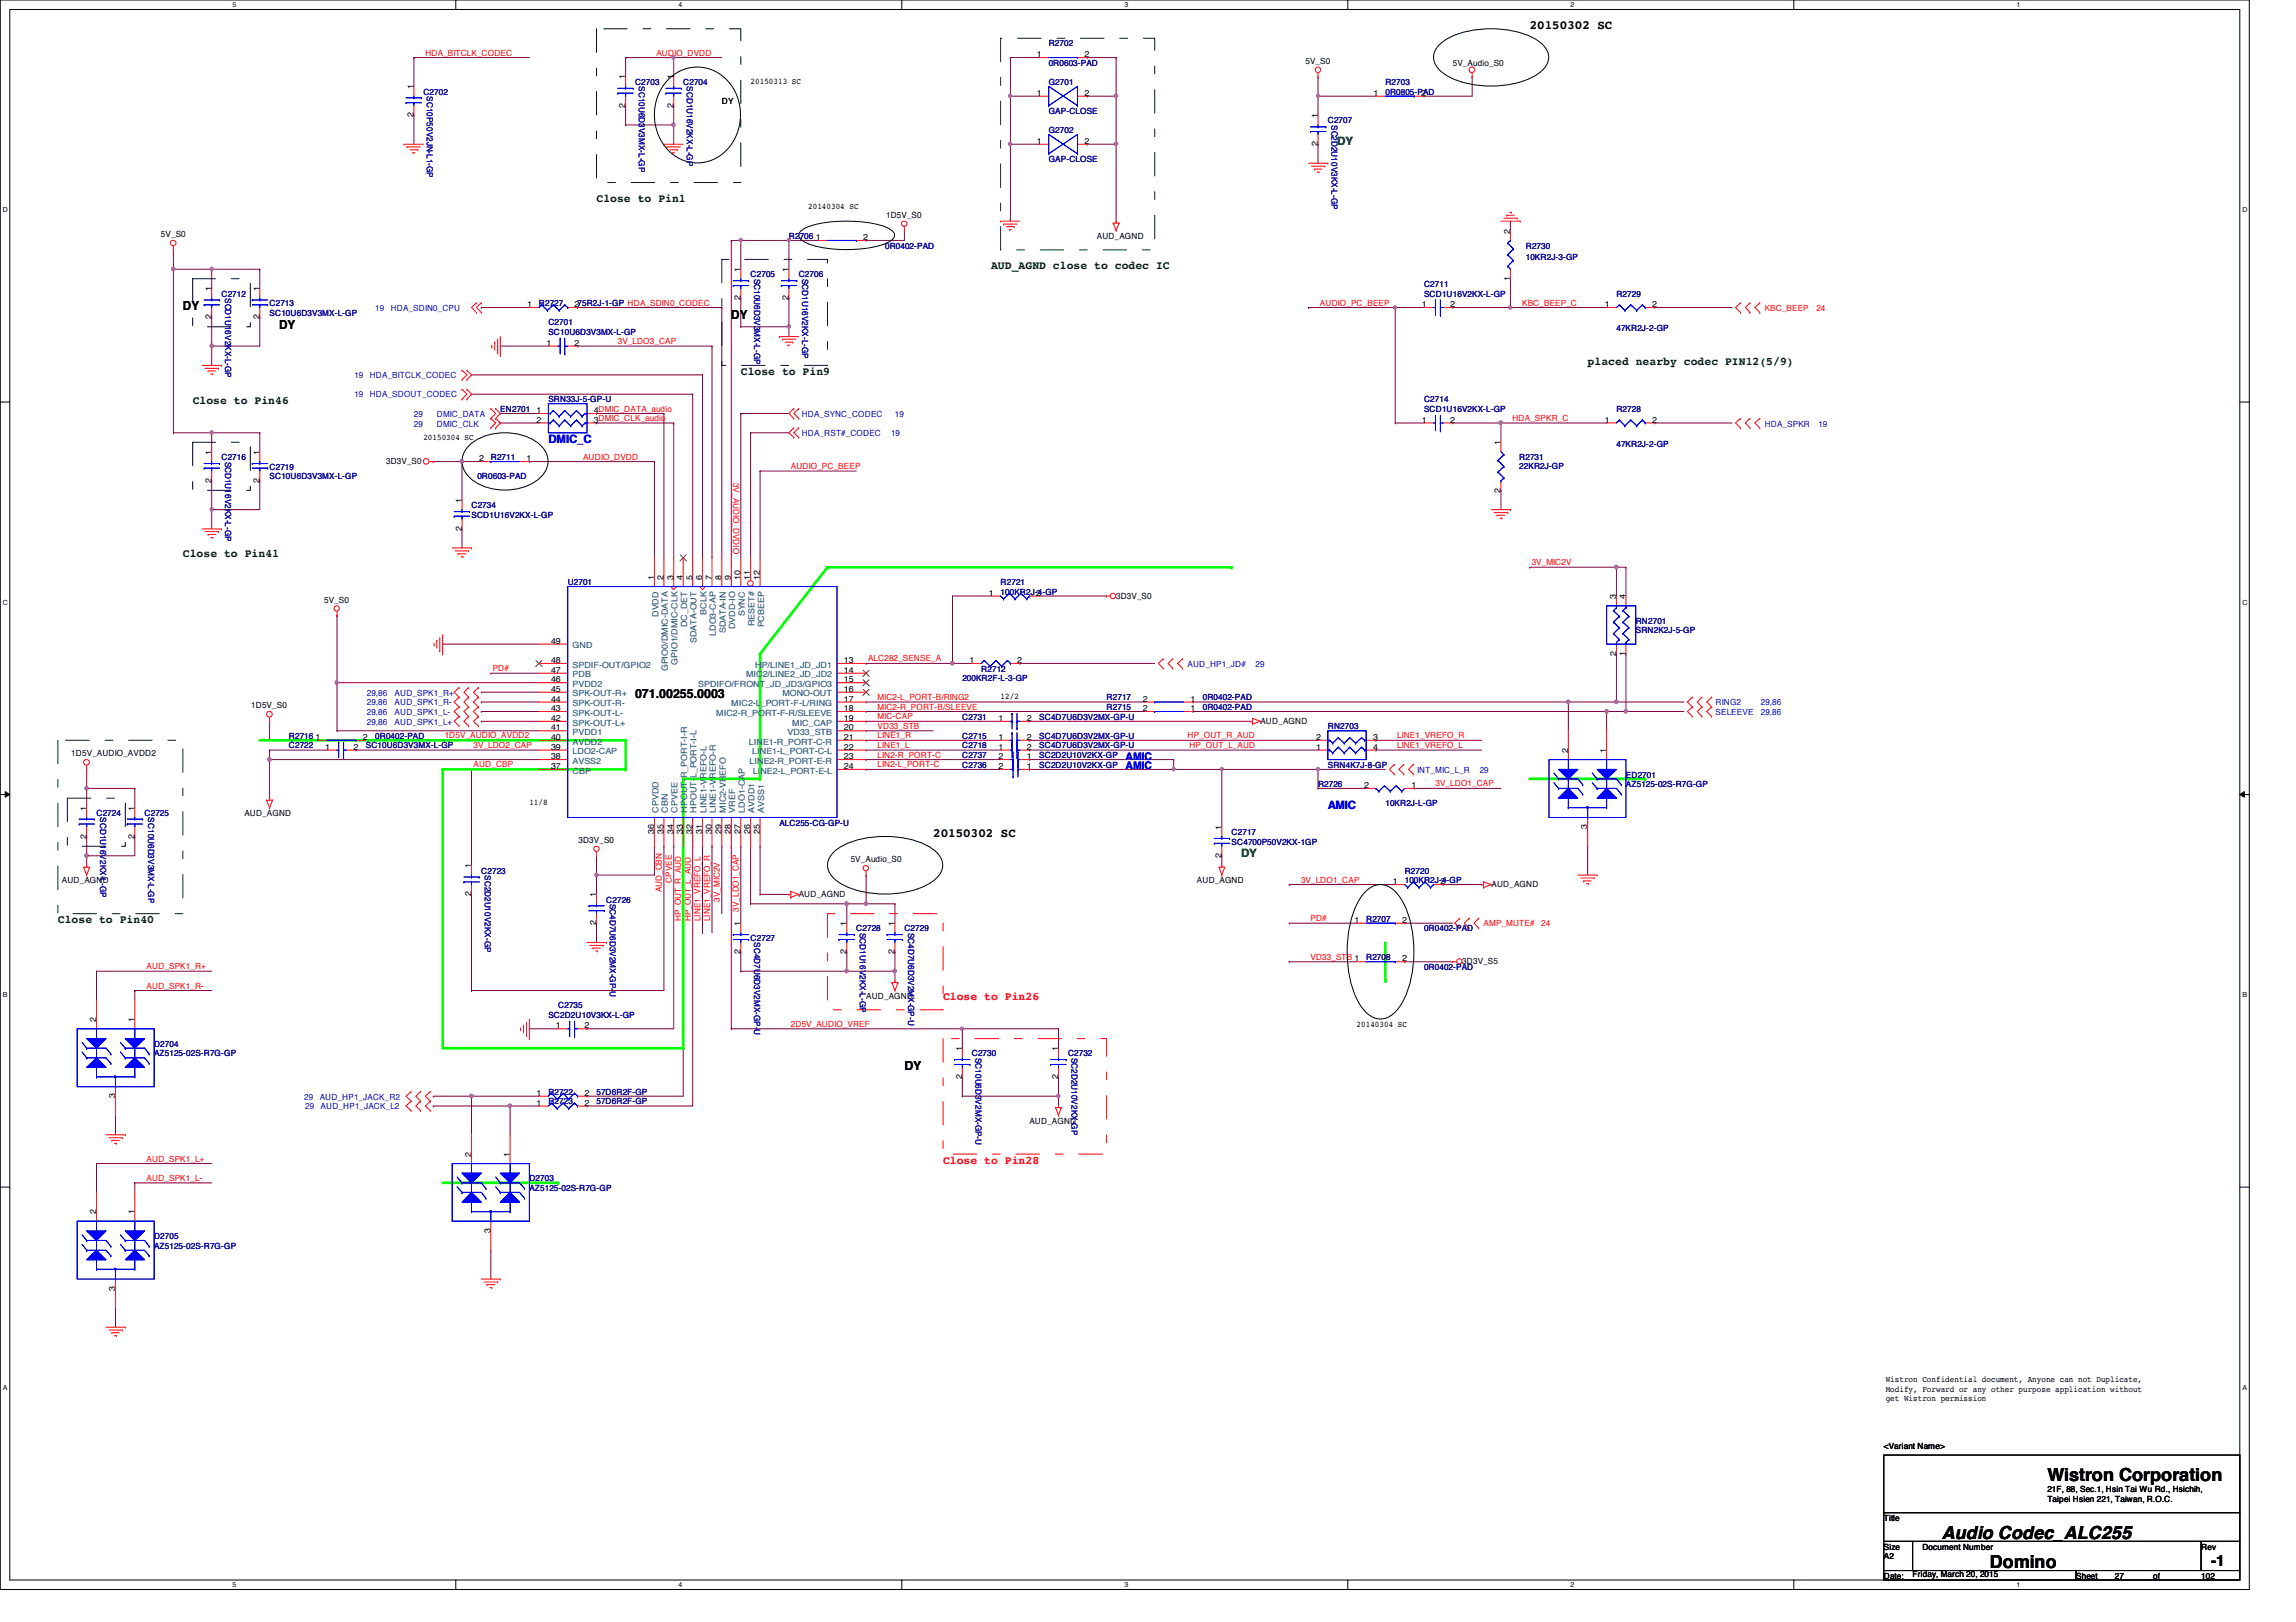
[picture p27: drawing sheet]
<svg xmlns="http://www.w3.org/2000/svg" width="297mm" height="210mm" viewBox="0 0 297 210" stroke-linecap="round" stroke-linejoin="round" font-family="sans-serif">
<defs><g id="words">
<g font-size="2.3">
<text x="264.9" y="191.7">Wistron Corporation</text>
<text x="251.2" y="199.2">Audio Codec_ALC255</text>
<text x="257.4" y="202.9">Domino</text>
</g>
<text font-size="2" x="286" y="202.6">-1</text>
<g font-size="1.6">
<text x="197.9" y="3.8">20150302 SC</text>
<text x="23.7" y="40.1">DY</text>
<text x="94.6" y="41.3">DY</text>
<text x="36.1" y="42.6">DY</text>
<text x="82.2" y="90.4">071.00255.0003</text>
<text x="120.7" y="108.4">20150302 SC</text>
<text x="117" y="138.4">DY</text>
</g>
<g font-size="1.5" fill="#008000">
<text x="173" y="18.8">DY</text>
<text x="160.6" y="110.9">DY</text>
</g>
<g font-size="1.5" fill="#004000">
<text x="77.2" y="26.1">Close to Pin1</text>
<text x="128.2" y="34.8">AUD_AGND close to codec IC</text>
<text x="205.4" y="47.2">placed nearby codec PIN12(5/9)</text>
<text x="24.9" y="52.2">Close to Pin46</text>
<text x="95.8" y="48.5">Close to Pin9</text>
<text x="23.7" y="72.1">Close to Pin41</text>
<text x="7.5" y="119.5">Close to Pin40</text>
</g>
<g font-size="1.5" fill="#00f">
<text x="70.9" y="57.4">DMIC_C</text>
<text x="171.8" y="104.6">AMIC</text>
</g>
<g font-size="1.5" fill="#f00">
<text x="122" y="129.4">Close to Pin26</text>
<text x="122" y="150.6">Close to Pin28</text>
</g>
<g font-size="1.4" fill="#00f">
<text x="145.6" y="99.6">AMIC</text>
<text x="145.6" y="98.3">AMIC</text>
</g>
<g font-size="1.1">
<text x="53.5" y="11.6" transform="rotate(-90 53.5 11.6)">1</text>
<text x="80.9" y="10.3" transform="rotate(-90 80.9 10.3)">1</text>
<text x="87.1" y="10.3" transform="rotate(-90 87.1 10.3)">1</text>
<text x="97.1" y="10.9">20150313 SC</text>
<text x="134.2" y="7.4">1</text>
<text x="140.3" y="7.4">2</text>
<text x="168.9" y="8.3">5V_S0</text>
<text x="188" y="8.5">5V_Audio_S0</text>
<text x="53.5" y="15.2" transform="rotate(-90 53.5 15.2)">2</text>
<text x="80.9" y="14" transform="rotate(-90 80.9 14)">2</text>
<text x="87.1" y="14" transform="rotate(-90 87.1 14)">2</text>
<text x="93.4" y="13.5">DY</text>
<text x="134.2" y="12.4">1</text>
<text x="140.3" y="12.4">2</text>
<text x="170.5" y="15.3" transform="rotate(-90 170.5 15.3)">1</text>
<text x="177.7" y="12.4">1</text>
<text x="183.9" y="12.4">2</text>
<text x="134.2" y="18.6">1</text>
<text x="140.3" y="18.6">2</text>
<text x="170.5" y="18.9" transform="rotate(-90 170.5 18.9)">2</text>
<text x="104.6" y="27.1">20140304 SC</text>
<text x="114.6" y="28.2">1D5V_S0</text>
<text x="20.8" y="30.6">5V_S0</text>
<text x="95.8" y="35.2" transform="rotate(-90 95.8 35.2)">1</text>
<text x="102" y="35.2" transform="rotate(-90 102 35.2)">1</text>
<text x="105.5" y="31.1">1</text>
<text x="111.7" y="31.1">2</text>
<text x="141.9" y="30.9">AUD_AGND</text>
<text x="195.4" y="30.2" transform="rotate(-90 195.4 30.2)">2</text>
<text x="27.3" y="41.3" transform="rotate(-90 27.3 41.3)">2</text>
<text x="27.3" y="37.7" transform="rotate(-90 27.3 37.7)">1</text>
<text x="33.6" y="41.3" transform="rotate(-90 33.6 41.3)">2</text>
<text x="33.6" y="37.7" transform="rotate(-90 33.6 37.7)">1</text>
<text x="68.2" y="39.8">1</text>
<text x="74.3" y="39.8">275R2J-1-GP HDA_SDIN0_CODEC</text>
<text x="95.8" y="38.9" transform="rotate(-90 95.8 38.9)">2</text>
<text x="102" y="38.9" transform="rotate(-90 102 38.9)">2</text>
<text x="183.9" y="39.8">1</text>
<text x="187.6" y="39.8">2</text>
<text x="195.4" y="36.4" transform="rotate(-90 195.4 36.4)">1</text>
<text x="207.6" y="39.8">1</text>
<text x="213.7" y="39.8">2</text>
<text x="70.7" y="44.7">1</text>
<text x="74.3" y="44.7">2</text>
<text x="69.4" y="53.5">1</text>
<text x="76.8" y="53.5">4DMIC_DATA_audio</text>
<text x="27.3" y="58.8" transform="rotate(-90 27.3 58.8)">1</text>
<text x="33.6" y="58.8" transform="rotate(-90 33.6 58.8)">1</text>
<text x="54.8" y="56.9">20150304 SC</text>
<text x="62" y="59.7">2</text>
<text x="68.1" y="59.7">1</text>
<text x="69.4" y="54.7">2</text>
<text x="76.8" y="54.7">3DMIC_CLK_audio</text>
<text x="183.9" y="54.7">1</text>
<text x="187.6" y="54.7">2</text>
<text x="194.1" y="57.6" transform="rotate(-90 194.1 57.6)">1</text>
<text x="207.6" y="54.7">1</text>
<text x="213.7" y="54.7">2</text>
<text x="27.3" y="62.5" transform="rotate(-90 27.3 62.5)">2</text>
<text x="33.6" y="62.5" transform="rotate(-90 33.6 62.5)">2</text>
<text x="50" y="60">3D3V_S0</text>
<text x="59.7" y="65.1" transform="rotate(-90 59.7 65.1)">1</text>
<text x="194.1" y="63.8" transform="rotate(-90 194.1 63.8)">2</text>
<text x="59.7" y="68.7" transform="rotate(-90 59.7 68.7)">2</text>
<text x="41.9" y="78">5V_S0</text>
<text x="84.6" y="75" transform="rotate(-90 84.6 75)">1</text>
<text x="85.8" y="75" transform="rotate(-90 85.8 75)">2</text>
<text x="87.1" y="75" transform="rotate(-90 87.1 75)">3</text>
<text x="88.3" y="75" transform="rotate(-90 88.3 75)">4</text>
<text x="89.6" y="75" transform="rotate(-90 89.6 75)">5</text>
<text x="90.8" y="75" transform="rotate(-90 90.8 75)">6</text>
<text x="92.1" y="75" transform="rotate(-90 92.1 75)">7</text>
<text x="93.3" y="75" transform="rotate(-90 93.3 75)">8</text>
<text x="94.6" y="75" transform="rotate(-90 94.6 75)">9</text>
<text x="95.8" y="75" transform="rotate(-90 95.8 75)">10</text>
<text x="97.1" y="75" transform="rotate(-90 97.1 75)">11</text>
<text x="98.3" y="75" transform="rotate(-90 98.3 75)">12</text>
<text x="127.9" y="77.1">1</text>
<text x="134.1" y="77.1">2</text>
<text x="144.4" y="77.5">3D3V_S0</text>
<text x="209.1" y="77.5" transform="rotate(-90 209.1 77.5)">3</text>
<text x="210.3" y="77.5" transform="rotate(-90 210.3 77.5)">4</text>
<text x="71.3" y="83.3">49</text>
<text x="71.3" y="89.5">45</text>
<text x="71.3" y="88.3">46</text>
<text x="71.3" y="85.8">48</text>
<text x="71.3" y="87.1">47</text>
<text x="109.2" y="85.8">13</text>
<text x="109.2" y="88.3">15</text>
<text x="109.2" y="87.1">14</text>
<text x="109.2" y="89.5">16</text>
<text x="125.4" y="85.8">1</text>
<text x="131.6" y="85.8">2</text>
<text x="209.1" y="84.9" transform="rotate(-90 209.1 84.9)">2</text>
<text x="210.3" y="84.9" transform="rotate(-90 210.3 84.9)">1</text>
<text x="32.5" y="91.7">1D5V_S0</text>
<text x="40.8" y="95.8">1</text>
<text x="46.9" y="95.8">2</text>
<text x="71.3" y="90.8">44</text>
<text x="71.3" y="93.3">42</text>
<text x="71.3" y="92">43</text>
<text x="71.3" y="95.8">40</text>
<text x="71.3" y="94.5">41</text>
<text x="109.2" y="95.8">21</text>
<text x="109.2" y="93.3">19</text>
<text x="109.2" y="94.5">20</text>
<text x="109.2" y="90.8">17</text>
<text x="109.2" y="92">18</text>
<text x="129.2" y="95.8">1</text>
<text x="129.2" y="93.3">1</text>
<text x="129.5" y="90.5">12/2</text>
<text x="132.8" y="95.8">2</text>
<text x="132.8" y="93.3">2</text>
<text x="147.9" y="90.8">2</text>
<text x="147.9" y="92">2</text>
<text x="154" y="90.8">1</text>
<text x="154" y="92">1</text>
<text x="163.1" y="93.6">AUD_AGND</text>
<text x="170.3" y="95.8">2</text>
<text x="177.6" y="95.8">3</text>
<text x="9.2" y="97.9">1D5V_AUDIO_AVDD2</text>
<text x="42.1" y="97">1</text>
<text x="45.7" y="97">2</text>
<text x="71.3" y="98.3">38</text>
<text x="71.3" y="99.5">37</text>
<text x="71.3" y="97">39</text>
<text x="109.2" y="99.5">24</text>
<text x="109.2" y="98.3">23</text>
<text x="109.2" y="97">22</text>
<text x="129.2" y="99.5">2</text>
<text x="129.2" y="98.3">2</text>
<text x="129.2" y="97">1</text>
<text x="132.8" y="99.5">1</text>
<text x="132.8" y="98.3">1</text>
<text x="132.8" y="97">2</text>
<text x="170.3" y="97">1</text>
<text x="176.5" y="102">2</text>
<text x="177.6" y="97">4</text>
<text x="182.6" y="102">1</text>
<text x="202.9" y="97.4" transform="rotate(-90 202.9 97.4)">2</text>
<text x="207.8" y="97.4" transform="rotate(-90 207.8 97.4)">1</text>
<text x="11.2" y="104.9" transform="rotate(-90 11.2 104.9)">1</text>
<text x="17.4" y="104.9" transform="rotate(-90 17.4 104.9)">1</text>
<text x="31.6" y="105.6">AUD_AGND</text>
<text x="68.5" y="104.2">11/8</text>
<text x="84.6" y="108" transform="rotate(-90 84.6 108)">36</text>
<text x="85.8" y="108" transform="rotate(-90 85.8 108)">35</text>
<text x="87.1" y="108" transform="rotate(-90 87.1 108)">34</text>
<text x="88.3" y="108" transform="rotate(-90 88.3 108)">33</text>
<text x="89.6" y="108" transform="rotate(-90 89.6 108)">32</text>
<text x="90.8" y="108" transform="rotate(-90 90.8 108)">31</text>
<text x="92.1" y="108" transform="rotate(-90 92.1 108)">30</text>
<text x="93.3" y="108" transform="rotate(-90 93.3 108)">29</text>
<text x="94.6" y="108" transform="rotate(-90 94.6 108)">28</text>
<text x="95.8" y="108" transform="rotate(-90 95.8 108)">27</text>
<text x="97.1" y="108" transform="rotate(-90 97.1 108)">26</text>
<text x="98.3" y="108" transform="rotate(-90 98.3 108)">25</text>
<text x="158" y="107.4" transform="rotate(-90 158 107.4)">1</text>
<text x="205.4" y="107.3" transform="rotate(-90 205.4 107.3)">3</text>
<text x="11.2" y="108.5" transform="rotate(-90 11.2 108.5)">2</text>
<text x="17.4" y="108.5" transform="rotate(-90 17.4 108.5)">2</text>
<text x="61" y="112.4" transform="rotate(-90 61 112.4)">1</text>
<text x="74.8" y="109.1">3D3V_S0</text>
<text x="110.1" y="111.5">5V_Audio_S0</text>
<text x="158" y="111" transform="rotate(-90 158 111)">2</text>
<text x="8" y="114.3">AUD_AGND</text>
<text x="61" y="116" transform="rotate(-90 61 116)">2</text>
<text x="77.1" y="119.8" transform="rotate(-90 77.1 119.8)">2</text>
<text x="77.1" y="116.1" transform="rotate(-90 77.1 116.1)">1</text>
<text x="95.8" y="119.8" transform="rotate(-90 95.8 119.8)">1</text>
<text x="103.3" y="116">AUD_AGND</text>
<text x="109.5" y="119.8" transform="rotate(-90 109.5 119.8)">1</text>
<text x="115.7" y="119.8" transform="rotate(-90 115.7 119.8)">1</text>
<text x="154.9" y="114.3">AUD_AGND</text>
<text x="175.2" y="119.4">1</text>
<text x="180.2" y="114.4">1</text>
<text x="181.4" y="119.4">2</text>
<text x="186.3" y="114.4">2</text>
<text x="193" y="114.8">AUD_AGND</text>
<text x="95.8" y="123.5" transform="rotate(-90 95.8 123.5)">2</text>
<text x="109.5" y="123.5" transform="rotate(-90 109.5 123.5)">2</text>
<text x="115.7" y="123.5" transform="rotate(-90 115.7 123.5)">2</text>
<text x="181.4" y="124.4">2</text>
<text x="189.2" y="124.8">3D3V_S5</text>
<text x="112.1" y="129.2">AUD_AGND</text>
<text x="12.4" y="132.2" transform="rotate(-90 12.4 132.2)">2</text>
<text x="17.4" y="132.2" transform="rotate(-90 17.4 132.2)">1</text>
<text x="71.9" y="133.1">1</text>
<text x="75.6" y="133.1">2</text>
<text x="124.5" y="136" transform="rotate(-90 124.5 136)">1</text>
<text x="136.9" y="136" transform="rotate(-90 136.9 136)">1</text>
<text x="175.5" y="132.8">20140304 SC</text>
<text x="14.9" y="142.2" transform="rotate(-90 14.9 142.2)">3</text>
<text x="69.4" y="143.1">1</text>
<text x="69.4" y="141.8">1</text>
<text x="75.6" y="143.1">2</text>
<text x="75.6" y="141.8">2</text>
<text x="124.5" y="139.7" transform="rotate(-90 124.5 139.7)">2</text>
<text x="136.9" y="139.7" transform="rotate(-90 136.9 139.7)">2</text>
<text x="61" y="149.7" transform="rotate(-90 61 149.7)">2</text>
<text x="66" y="149.7" transform="rotate(-90 66 149.7)">1</text>
<text x="133.2" y="145.4">AUD_AGND</text>
<text x="12.4" y="157.1" transform="rotate(-90 12.4 157.1)">2</text>
<text x="17.4" y="157.1" transform="rotate(-90 17.4 157.1)">1</text>
<text x="63.5" y="159.6" transform="rotate(-90 63.5 159.6)">3</text>
<text x="14.9" y="167" transform="rotate(-90 14.9 167)">3</text>
<text x="244" y="178.9">Wistron Confidential document, Anyone can not Duplicate,</text>
<text x="244" y="180.1">Modify, Forward or any other purpose application without</text>
<text x="244" y="181.4">get Wistron permission</text>
<text x="243.7" y="187.5">&lt;Variant Name&gt;</text>
<text x="243.7" y="196.8">Title</text>
<text x="264.9" y="193.1">21F, 88, Sec.1, Hsin Tai Wu Rd., Hsichih,</text>
<text x="264.9" y="194.4">Taipei Hsien 221, Taiwan, R.O.C.</text>
<text x="243.7" y="201.8">A2</text>
<text x="243.7" y="200.5">Size</text>
<text x="248.7" y="200.5">Document Number</text>
<text x="284.8" y="200.5">Rev</text>
<text x="243.7" y="204.3">Date:</text>
<text x="247.4" y="204">Friday, March 20, 2015</text>
<text x="268.6" y="204.3">Sheet</text>
<text x="273.6" y="204.3">27</text>
<text x="278.6" y="204.3">of</text>
<text x="284.8" y="204.3">102</text>
</g>
<g font-size="1.1" fill="#f00">
<text x="55" y="7.2">HDA_BITCLK_CODEC</text>
<text x="84.9" y="7.2">AUDIO_DVDD</text>
<text x="170.8" y="39.5">AUDIO_PC_BEEP</text>
<text x="196.9" y="39.5">KBC_BEEP_C</text>
<text x="228.3" y="40.3">KBC_BEEP</text>
<text x="235" y="40.3">24</text>
<text x="79.9" y="44.5">3V_LDO3_CAP</text>
<text x="75.4" y="59.5">AUDIO_DVDD</text>
<text x="195.7" y="54.5">HDA_SPKR_C</text>
<text x="94.9" y="62.5" transform="rotate(90 94.9 62.5)">3V_AUDIO_DVDIO</text>
<text x="102.3" y="60.7">AUDIO_PC_BEEP</text>
<text x="198.2" y="73.2">3V_MIC2V</text>
<text x="63.8" y="86.9">PD#</text>
<text x="112.3" y="85.6">ALC282_SENSE_A</text>
<text x="57.5" y="95.5">1D5V_AUDIO_AVDD2</text>
<text x="113.5" y="91.8">MIC2-R_PORT-B/SLEEVE</text>
<text x="113.5" y="90.6">MIC2-L_PORT-B/RING2</text>
<text x="113.5" y="93.1">MIC-CAP</text>
<text x="113.5" y="94.3">VD33_STB</text>
<text x="113.5" y="95.5">LINE1_R</text>
<text x="153.6" y="95.5">HP_OUT_R_AUD</text>
<text x="180.8" y="95.5">LINE1_VREFO_R</text>
<text x="61.3" y="96.8">3V_LDO2_CAP</text>
<text x="61.3" y="99.3">AUD_CBP</text>
<text x="113.5" y="99.3">LIN2-L_PORT-C</text>
<text x="113.5" y="98">LIN2-R_PORT-C</text>
<text x="113.5" y="96.8">LINE1_L</text>
<text x="153.9" y="96.8">HP_OUT_L_AUD</text>
<text x="180.8" y="96.8">LINE1_VREFO_L</text>
<text x="185.7" y="101.8">3V_LDO1_CAP</text>
<text x="85.6" y="115.5" transform="rotate(-90 85.6 115.5)">AUD_CBN</text>
<text x="86.9" y="114.2" transform="rotate(-90 86.9 114.2)">CPVEE</text>
<text x="88.1" y="119.2" transform="rotate(-90 88.1 119.2)">HP_OUT_R_AUD</text>
<text x="89.4" y="119.2" transform="rotate(-90 89.4 119.2)">HP_OUT_L_AUD</text>
<text x="90.6" y="119.2" transform="rotate(-90 90.6 119.2)">LINE1_VREFO_L</text>
<text x="91.9" y="119.2" transform="rotate(-90 91.9 119.2)">LINE1_VREFO_R</text>
<text x="93.1" y="116.7" transform="rotate(-90 93.1 116.7)">3V_MIC2V</text>
<text x="95.6" y="118" transform="rotate(-90 95.6 118)">3V_LDO1_CAP</text>
<text x="168.3" y="114.2">3V_LDO1_CAP</text>
<text x="169.5" y="119.2">PD#</text>
<text x="191.9" y="119.9">AMP_MUTE#</text>
<text x="199.4" y="119.9">24</text>
<text x="19" y="125.4">AUD_SPK1_R+</text>
<text x="169.5" y="124.2">VD33_STB 1</text>
<text x="19" y="127.9">AUD_SPK1_R-</text>
<text x="102.3" y="132.9">2D5V_AUDIO_VREF</text>
<text x="19" y="152.8">AUD_SPK1_L-</text>
<text x="19" y="150.3">AUD_SPK1_L+</text>
</g>
<g font-size="1.1" fill="#000080">
<text x="82.2" y="11">C2703</text>
<text x="82.6" y="11.2" transform="rotate(90 82.6 11.2)">SC10U6D3V3MX-L-GP</text>
<text x="88.4" y="11">C2704</text>
<text x="88.9" y="11.2" transform="rotate(90 88.9 11.2)">SCD1U16V2KX-L-GP</text>
<text x="135.7" y="11">G2701</text>
<text x="135.7" y="6">R2702</text>
<text x="135.7" y="8.5">0R0603-PAD</text>
<text x="179.2" y="11">R2703</text>
<text x="54.8" y="12.2">C2702</text>
<text x="55.2" y="12.4" transform="rotate(90 55.2 12.4)">SC10P50V2JN-L1-GP</text>
<text x="135.7" y="17.2">G2702</text>
<text x="135.7" y="14.7">GAP-CLOSE</text>
<text x="171.8" y="16">C2707</text>
<text x="172.3" y="16.2" transform="rotate(90 172.3 16.2)">SC2D2U10V3KX-L-GP</text>
<text x="179.2" y="12.2">0R0805-PAD</text>
<text x="135.7" y="21">GAP-CLOSE</text>
<text x="97.1" y="35.9">C2705</text>
<text x="102.1" y="30.9">R2706</text>
<text x="103.3" y="35.9">C2706</text>
<text x="114.5" y="32.2">0R0402-PAD</text>
<text x="197.4" y="32.2">R2730</text>
<text x="197.4" y="33.7">10KR2J-3-GP</text>
<text x="28.7" y="38.4">C2712</text>
<text x="29.1" y="38.6" transform="rotate(90 29.1 38.6)">SCD1U16V2KX-L-GP</text>
<text x="34.9" y="39.6">C2713</text>
<text x="34.9" y="40.9">SC10U6D3V3MX-L-GP</text>
<text x="69.7" y="39.6">R2727</text>
<text x="97.6" y="36.1" transform="rotate(90 97.6 36.1)">SC10U6D3V3MX-L-GP</text>
<text x="103.8" y="36.1" transform="rotate(90 103.8 36.1)">SCD1U16V2KX-L-GP</text>
<text x="184.2" y="37.1">C2711</text>
<text x="184.2" y="38.4">SCD1U16V2KX-L-GP</text>
<text x="209.1" y="38.4">R2729</text>
<text x="70.9" y="42.1">C2701</text>
<text x="70.9" y="43.3">SC10U6D3V3MX-L-GP</text>
<text x="209.1" y="42.8">47KR2J-2-GP</text>
<text x="64.7" y="53.3">EN2701</text>
<text x="70.9" y="52.1">SRN33J-5-GP-U</text>
<text x="184.2" y="52.1">C2714</text>
<text x="184.2" y="53.3">SCD1U16V2KX-L-GP</text>
<text x="209.1" y="53.3">R2728</text>
<text x="28.7" y="59.5">C2716</text>
<text x="29.1" y="59.7" transform="rotate(90 29.1 59.7)">SCD1U16V2KX-L-GP</text>
<text x="63.5" y="59.5">R2711</text>
<text x="196.6" y="59.5">R2731</text>
<text x="209.1" y="57.8">47KR2J-2-GP</text>
<text x="34.9" y="60.8">C2719</text>
<text x="34.9" y="62">SC10U6D3V3MX-L-GP</text>
<text x="61" y="65.7">C2734</text>
<text x="61.8" y="62">0R0603-PAD</text>
<text x="196.6" y="60.7">22KR2J-GP</text>
<text x="61" y="67">SCD1U16V2KX-L-GP</text>
<text x="73.4" y="75.7">U2701</text>
<text x="129.5" y="75.7">R2721</text>
<text x="129.5" y="77">100KR2J-4-GP</text>
<text x="211.6" y="80.7">RN2701</text>
<text x="211.6" y="82">SRN2K2J-5-GP</text>
<text x="124.5" y="88.2">200KR2F-L-3-GP</text>
<text x="127" y="86.9">R2712</text>
<text x="37.4" y="95.6">R2716</text>
<text x="48.6" y="95.6">0R0402-PAD</text>
<text x="124.5" y="95.6">C2715</text>
<text x="124.5" y="93.1">C2731</text>
<text x="134.4" y="95.6">SC4D7U6D3V2MX-GP-U</text>
<text x="134.4" y="93.1">SC4D7U6D3V2MX-GP-U</text>
<text x="143.2" y="90.6">R2717</text>
<text x="143.2" y="91.9">R2715</text>
<text x="155.6" y="90.6">0R0402-PAD</text>
<text x="155.6" y="91.9">0R0402-PAD</text>
<text x="171.8" y="94.4">RN2703</text>
<text x="37.4" y="96.9">C2722</text>
<text x="47.3" y="96.9">SC10U6D3V3MX-L-GP</text>
<text x="124.5" y="99.4">C2736</text>
<text x="124.5" y="98.1">C2737</text>
<text x="124.5" y="96.9">C2718</text>
<text x="134.4" y="99.4">SC2D2U10V2KX-GP</text>
<text x="134.4" y="98.1">SC2D2U10V2KX-GP</text>
<text x="134.4" y="96.9">SC4D7U6D3V2MX-GP-U</text>
<text x="170.5" y="101.9">R2726</text>
<text x="171.8" y="99.4">SRN4K7J-8-GP</text>
<text x="210.4" y="100.6">ED2701</text>
<text x="210.4" y="101.9">AZ5125-02S-R7G-GP</text>
<text x="12.5" y="105.6">C2724</text>
<text x="13" y="105.8" transform="rotate(90 13 105.8)">SCD1U16V2KX-L-GP</text>
<text x="18.7" y="105.6">C2725</text>
<text x="19.2" y="105.8" transform="rotate(90 19.2 105.8)">SC10U6D3V3MX-L-GP</text>
<text x="100.8" y="106.8">ALC255-CG-GP-U</text>
<text x="179.2" y="104.4">10KR2J-L-GP</text>
<text x="62.3" y="113.1">C2723</text>
<text x="62.7" y="113.2" transform="rotate(90 62.7 113.2)">SC2D2U10V2KX-GP</text>
<text x="159.3" y="108.1">C2717</text>
<text x="159.3" y="109.3">SC4700P50V2KX-1GP</text>
<text x="181.7" y="113.1">R2720</text>
<text x="78.4" y="116.8">C2726</text>
<text x="78.9" y="117" transform="rotate(90 78.9 117)">SC4D7U6D3V2MX-GP-U</text>
<text x="176.7" y="119.3">R2707</text>
<text x="181.7" y="114.3">100KR2J-4-GP</text>
<text x="97.1" y="121.8">C2727</text>
<text x="97.6" y="122" transform="rotate(90 97.6 122)">SC4D7U6D3V2MX-GP-U</text>
<text x="110.8" y="120.5">C2728</text>
<text x="111.2" y="120.7" transform="rotate(90 111.2 120.7)">SCD1U16V2KX-L-GP</text>
<text x="117" y="120.5">C2729</text>
<text x="117.5" y="120.7" transform="rotate(90 117.5 120.7)">SC4D7U6D3V2MX-GP-U</text>
<text x="176.7" y="124.2">R2708</text>
<text x="184.2" y="120.5">0R0402-PAD</text>
<text x="184.2" y="125.5">0R0402-PAD</text>
<text x="70.9" y="131.7">SC2D2U10V3KX-L-GP</text>
<text x="72.2" y="130.5">C2735</text>
<text x="19.9" y="135.5">D2704</text>
<text x="19.9" y="136.7">AZ5125-02S-R7G-GP</text>
<text x="125.7" y="136.7">C2730</text>
<text x="126.2" y="136.9" transform="rotate(90 126.2 136.9)">SC10U6D3V2MX-GP-U</text>
<text x="138.2" y="136.7">C2732</text>
<text x="138.6" y="136.9" transform="rotate(90 138.6 136.9)">SC2D2U10V2KX-GP</text>
<text x="70.9" y="142.9">R2723</text>
<text x="70.9" y="141.7">R2722</text>
<text x="77.2" y="142.9">57D6R2F-GP</text>
<text x="77.2" y="141.7">57D6R2F-GP</text>
<text x="68.5" y="152.9">D2703</text>
<text x="68.5" y="154.1">AZ5125-02S-R7G-GP</text>
<text x="19.9" y="160.4">D2705</text>
<text x="19.9" y="161.6">AZ5125-02S-R7G-GP</text>
</g>
<g font-size="1.1" fill="#00f">
<text x="48.6" y="40.3">19</text>
<text x="50.5" y="40.3">HDA_SDIN0_CPU</text>
<text x="45.8" y="49">19</text>
<text x="45.8" y="51.4">19</text>
<text x="47.8" y="49">HDA_BITCLK_CODEC</text>
<text x="47.8" y="51.4">HDA_SDOUT_CODEC</text>
<text x="53.5" y="53.9">29</text>
<text x="56.5" y="53.9">DMIC_DATA</text>
<text x="103.7" y="53.9">HDA_SYNC_CODEC</text>
<text x="115.8" y="53.9">19</text>
<text x="53.5" y="55.2">29</text>
<text x="56.5" y="55.2">DMIC_CLK</text>
<text x="103.7" y="56.4">HDA_RST#_CODEC</text>
<text x="115.3" y="56.4">19</text>
<text x="228.3" y="55.2">HDA_SPKR</text>
<text x="235.2" y="55.2">19</text>
<text x="153.6" y="86.3">AUD_HP1_JD#</text>
<text x="162.4" y="86.3">29</text>
<text x="47.5" y="90">29,86</text>
<text x="47.5" y="91.3">29,86</text>
<text x="47.5" y="92.5">29,86</text>
<text x="47.5" y="93.8">29,86</text>
<text x="51.1" y="90">AUD_SPK1_R+</text>
<text x="51.1" y="91.3">AUD_SPK1_R-</text>
<text x="51.1" y="92.5">AUD_SPK1_L-</text>
<text x="51.1" y="93.8">AUD_SPK1_L+</text>
<text x="222" y="92.5">SELEEVE</text>
<text x="222" y="91.3">RING2</text>
<text x="227.8" y="91.3">29,86</text>
<text x="227.8" y="92.5">29,86</text>
<text x="183.3" y="100">INT_MIC_L_R</text>
<text x="191.4" y="100">29</text>
<text x="39.4" y="142.3">29</text>
<text x="39.5" y="143.6">29</text>
<text x="41.4" y="142.3">AUD_HP1_JACK_R2</text>
<text x="41.5" y="143.6">AUD_HP1_JACK_L2</text>
</g>
<g font-size="1.1" fill="#004080">
<text x="74.1" y="83.9">GND</text>
<text x="85.2" y="79.8" transform="rotate(-90 85.2 79.8)">DVDD</text>
<text x="88.9" y="81.2" transform="rotate(-90 88.9 81.2)">DC_DET</text>
<text x="90.1" y="83.2" transform="rotate(-90 90.1 83.2)">SDATA-OUT</text>
<text x="91.4" y="79.5" transform="rotate(-90 91.4 79.5)">BCLK</text>
<text x="92.6" y="82.3" transform="rotate(-90 92.6 82.3)">LDO3-CAP</text>
<text x="93.9" y="82" transform="rotate(-90 93.9 82)">SDATA-IN</text>
<text x="95.1" y="81.4" transform="rotate(-90 95.1 81.4)">DVDD-IO</text>
<text x="96.3" y="79.8" transform="rotate(-90 96.3 79.8)">SYNC</text>
<text x="97.6" y="81" transform="rotate(-90 97.6 81)">RESET#</text>
<text x="98.8" y="81.2" transform="rotate(-90 98.8 81.2)">PCBEEP</text>
<text x="74.1" y="88.9">PVDD2</text>
<text x="74.1" y="86.4">SPDIF-OUT/GPIO2</text>
<text x="74.1" y="87.7">PDB</text>
<text x="86.4" y="86.9" transform="rotate(-90 86.4 86.9)">GPIO0/DMIC-DATA</text>
<text x="87.7" y="86" transform="rotate(-90 87.7 86)">GPIO1/DMIC-CLK</text>
<text x="90.3" y="88.9">SPDIFO/FRONT_JD_JD3/GPIO3</text>
<text x="96.5" y="87.7">MIC2/LINE2_JD_JD2</text>
<text x="97.7" y="86.4">HP/LINE1_JD_JD1</text>
<text x="74.1" y="95.1">PVDD1</text>
<text x="74.1" y="91.4">SPK-OUT-R-</text>
<text x="74.1" y="90.1">SPK-OUT-R+</text>
<text x="74.1" y="93.9">SPK-OUT-L+</text>
<text x="74.1" y="92.6">SPK-OUT-L-</text>
<text x="92.7" y="92.6">MIC2-R_PORT-F-R/SLEEVE</text>
<text x="94.6" y="91.4">MIC2-L_PORT-F-L/RING</text>
<text x="101.2" y="90.1">MONO-OUT</text>
<text x="101.9" y="95.1">VD33_STB</text>
<text x="102.5" y="93.9">MIC_CAP</text>
<text x="74.1" y="96.4">AVDD2</text>
<text x="74.1" y="98.8">AVSS2</text>
<text x="74.1" y="100.1">CBP</text>
<text x="74.1" y="97.6">LDO2-CAP</text>
<text x="96.9" y="96.4">LINE1-R_PORT-C-R</text>
<text x="97" y="98.8">LINE2-R_PORT-E-R</text>
<text x="97.3" y="97.6">LINE1-L_PORT-C-L</text>
<text x="97.4" y="100.1">LI</text>
<text x="98.4" y="100.1">NE2-L_PORT-E-L</text>
<text x="85.2" y="105.2" transform="rotate(-90 85.2 105.2)">CPVDD</text>
<text x="86.4" y="105.2" transform="rotate(-90 86.4 105.2)">CBN</text>
<text x="87.7" y="105.2" transform="rotate(-90 87.7 105.2)">CPVEE</text>
<text x="88.9" y="105.2" transform="rotate(-90 88.9 105.2)">HPOUT-R_PORT-I-R</text>
<text x="90.1" y="105.2" transform="rotate(-90 90.1 105.2)">HPOUT-L_PORT-I-L</text>
<text x="91.4" y="105.2" transform="rotate(-90 91.4 105.2)">LINE1-VREFO-L</text>
<text x="92.6" y="105.2" transform="rotate(-90 92.6 105.2)">LINE1-VREFO-R</text>
<text x="93.9" y="105.2" transform="rotate(-90 93.9 105.2)">MIC2-VREFO</text>
<text x="95.1" y="105.2" transform="rotate(-90 95.1 105.2)">VREF</text>
<text x="96.3" y="105.2" transform="rotate(-90 96.3 105.2)">LDO1-CAP</text>
<text x="97.6" y="105.2" transform="rotate(-90 97.6 105.2)">AVDD1</text>
<text x="98.8" y="105.2" transform="rotate(-90 98.8 105.2)">AVSS1</text>
</g>
<g font-size=".9">
<text x="30.1" y=".9">5</text>
<text x="87.8" y=".9">4</text>
<text x="145.5" y=".9">3</text>
<text x="203.2" y=".9">2</text>
<text x="260.9" y=".9">1</text>
<text x=".4" y="27.4">D</text>
<text x="290.1" y="27.4">D</text>
<text x=".4" y="78.2">C</text>
<text x="290.1" y="78.2">C</text>
<text x=".4" y="129">B</text>
<text x="290.1" y="129">B</text>
<text x=".4" y="179.8">A</text>
<text x="290.1" y="179.8">A</text>
<text x="30.1" y="205.4">5</text>
<text x="87.8" y="205.4">4</text>
<text x="145.5" y="205.4">3</text>
<text x="203.2" y="205.4">2</text>
<text x="260.9" y="205.4">1</text>
</g>
</g></defs>
<path d="M0 0h291v205.7h-291zM1.3 1.2h288.5v203.3h-288.5z" fill="none" stroke="#000" stroke-width=".13"/>
<g fill="#fff">
<path d="M30.1 .1h.5v1h-.5z"/>
<path d="M30.1 204.6h.5v1h-.5z"/>
</g>
<path d="M59 0v1.2M59 204.5v1.2" fill="none" stroke="#000" stroke-width=".13"/>
<g fill="#fff">
<path d="M87.8 .1h.5v1h-.5z"/>
<path d="M87.8 204.6h.5v1h-.5z"/>
</g>
<path d="M116.7 0v1.2M116.7 204.5v1.2" fill="none" stroke="#000" stroke-width=".13"/>
<g fill="#fff">
<path d="M145.5 .1h.5v1h-.5z"/>
<path d="M145.5 204.6h.5v1h-.5z"/>
</g>
<path d="M174.4 0v1.2M174.4 204.5v1.2" fill="none" stroke="#000" stroke-width=".13"/>
<g fill="#fff">
<path d="M203.2 .1h.5v1h-.5z"/>
<path d="M203.2 204.6h.5v1h-.5z"/>
</g>
<path d="M232.1 0v1.2M232.1 204.5v1.2" fill="none" stroke="#000" stroke-width=".13"/>
<g fill="#fff">
<path d="M260.9 .1h.5v1h-.5z"/>
<path d="M260.9 204.6h.5v1h-.5z"/>
<path d="M.4 26.6h.6v1h-.6z"/>
<path d="M290.1 26.6h.6v1h-.6z"/>
<path d="M.4 77.4h.6v1h-.6z"/>
<path d="M290.1 77.4h.6v1h-.6z"/>
</g>
<path d="M0 52h1.3M289.8 52h1.2" fill="none" stroke="#000" stroke-width=".13"/>
<g fill="#fff">
<path d="M.4 128.2h.6v1h-.6z"/>
<path d="M290.1 128.2h.6v1h-.6z"/>
</g>
<path d="M0 102.8h1.3M.7 102.4l.6 .4-.6 .4zM289.8 102.8h1.2M289.8 102.8l.6-.4v.8z" fill="none" stroke="#000" stroke-width=".13"/>
<path d="M.7 102.4l.6 .4-.6 .4zM289.8 102.8l.6-.4v.8z" fill="#000"/>
<g fill="#fff">
<path d="M.4 179h.5v1h-.5z"/>
<path d="M290.1 179h.6v1h-.6z"/>
</g>
<path d="M0 153.6h1.3M289.8 153.6h1.2" fill="none" stroke="#000" stroke-width=".13"/>
<path d="M180.5 39.8h.1M180.5 39.8h3.7M195.4 39.8h12.5M195.4 36.1h.1M195.4 39.8h.1M195.4 36.1v3.7" fill="none" stroke="#800040" stroke-width=".13"/>
<path d="M195.3 39.6h.2l.1 .2-.1 .1-.1 .1-.1-.1z" fill-rule="evenodd" fill="#f0f"/>
<path d="M195.3 39.6h.2l.1 .2-.1 .1-.1 .1-.1-.1z" fill="none" stroke="#f0f" stroke-width=".13"/>
<g fill="none" stroke="#800040" stroke-width=".13">
<path d="M130.7 12.4h.1M130.7 12.4v6.3M140.7 12.4h3.7M140.7 12.4h.1M74.7 39.8h18.7M74.7 39.8h.1M61 51h28.6M61 51h.1M95.8 53.5h.1M95.8 53.5v18.7M95.8 53.5h6.3M97.1 56h.1"/>
<path d="M97.1 56v16.2M97.1 56h5M98.3 61h.1M98.3 61v11.2"/>
</g>
<path d="M130.5 18.5h.3l.1 .1-.1 .2h-.1h-.2z" fill-rule="evenodd" fill="#f0f"/>
<path d="M130.5 18.5h.3l.1 .1-.1 .2h-.1h-.2z" fill="none" stroke="#f0f" stroke-width=".13"/>
<path d="M130.5 12.3h.3l.1 .1-.1 .1-.1 .1-.2-.1z" fill-rule="evenodd" fill="#f0f"/>
<path d="M130.5 12.3h.3l.1 .1-.1 .1-.1 .1-.2-.1z" fill="none" stroke="#f0f" stroke-width=".13"/>
<path d="M130.7 12.4h3.7M130.7 18.7h3.7M130.7 12.4h.1M130.7 18.7h.1M144.4 12.4h.1M144.4 12.4v6.3" fill="none" stroke="#800040" stroke-width=".13"/>
<path d="M144.2 18.5h.3l.1 .1-.1 .2h-.1h-.2z" fill-rule="evenodd" fill="#f0f"/>
<path d="M144.2 18.5h.3l.1 .1-.1 .2h-.1h-.2z" fill="none" stroke="#f0f" stroke-width=".13"/>
<path d="M144.2 12.3h.3l.1 .1-.1 .1-.1 .1-.2-.1z" fill-rule="evenodd" fill="#f0f"/>
<path d="M144.2 12.3h.3l.1 .1-.1 .1-.1 .1-.2-.1z" fill="none" stroke="#f0f" stroke-width=".13"/>
<g fill="none" stroke="#800040" stroke-width=".13">
<path d="M130.7 7.5h3.7M130.7 7.5h.1M130.7 7.5v4.9M140.7 7.5h3.7M140.7 7.5h.1M144.4 7.5h.1M144.4 7.5v4.9M170.5 12.4h.1M170.5 12.4h7.5M184.2 12.4h.1M190.5 9.9h.1M190.5 9.9v2.5h-6.3"/>
<path d="M46.1 97.1h.1M46.1 97.1h23.6M181.7 119.5h.1M181.7 119.5h6.3"/>
</g>
<path d="M170.4 12.3h.3v.1v.1l-.2 .1-.1-.1z" fill-rule="evenodd" fill="#f0f"/>
<path d="M170.4 12.3h.3v.1v.1l-.2 .1-.1-.1z" fill="none" stroke="#f0f" stroke-width=".13"/>
<g fill="none" stroke="#800040" stroke-width=".13">
<path d="M53.5 7.5h.1M53.5 14.9h.1M53.5 7.5v3.7M53.5 14.9v3.8M53.5 7.5h15M170.5 9.9h.1M170.5 12.4h.1M170.5 18.7h.1M170.5 9.9v5M170.5 18.7v2.4M64.7 44.8h6.2M64.7 44.8h.1"/>
<path d="M74.7 44.8h17.4M74.7 44.8h.1M84.7 59.7h.1M84.7 59.7v12.5M98.3 61h12.5M98.3 61h.1M34.9 97.1h.1M34.9 98.3h.1M34.9 97.1v1.2M34.9 97.1h7.4M34.9 98.3h34.8M166.8 119.5h.1"/>
<path d="M166.8 119.5h8.7"/>
</g>
<path d="M34.7 98.1h.3l.1 .2-.1 .1-.2 .1-.1-.1z" fill-rule="evenodd" fill="#f0f"/>
<path d="M34.7 98.1h.3l.1 .2-.1 .1-.2 .1-.1-.1z" fill="none" stroke="#f0f" stroke-width=".13"/>
<g fill="none" stroke="#800040" stroke-width=".13">
<path d="M62.3 39.8h6.2M62.3 39.8h.1M195.4 28.6h.1M195.4 28.6v1.2M214.1 39.8h.1M214.1 39.8h10M61 48.5h29.9M61 48.5h.1M68.5 59.7h16.2M68.5 59.7h.1M194.2 54.7h.1M194.2 54.7v2.5"/>
<path d="M34.9 98.3h.1M34.9 93.3h.1M34.9 93.3v2.5M34.9 98.3v5M47.3 95.8h22.4M47.3 95.8h.1M57.3 83.4h12.4M57.3 83.4h.1M62.3 89.6h7.4M62.3 90.8h7.4M62.3 92.1h7.4M62.3 93.3h7.4"/>
<path d="M62.3 89.6h.1M62.3 90.8h.1M62.3 92.1h.1M62.3 93.3h.1M63.5 87.1h6.2M63.5 87.1h.1M12.5 125.7h14.9M12.5 125.7h.1M12.5 125.7v3.7M17.4 128.2h.1M17.4 128.2v1.2M17.4 128.2h10"/>
<path d="M12.5 150.6h14.9M12.5 150.6h.1M12.5 150.6v3.7M14.9 144.4h.1M14.9 144.4v2.5M17.4 153.1h.1M17.4 153.1v1.2M17.4 153.1h10M14.9 169.2h.1M14.9 169.2v2.5"/>
</g>
<path d="M194 54.5h.3l.1 .2-.1 .2h-.2h-.1z" fill-rule="evenodd" fill="#f0f"/>
<path d="M194 54.5h.3l.1 .2-.1 .2h-.2h-.1z" fill="none" stroke="#f0f" stroke-width=".13"/>
<path d="M180.5 39.8h.1M180.5 39.8v14.9M180.5 54.7h.1M180.5 54.7h3.7M188 54.7h19.9M188 54.7h.1M194.2 54.7h.1M214.1 54.7h.1M214.1 54.7h10M194.2 63.5h.1M194.2 63.5v2.5" fill="none" stroke="#800040" stroke-width=".13"/>
<path d="M180.3 39.6h.3l.1 .2-.1 .1-.1 .1-.2-.1z" fill-rule="evenodd" fill="#f0f"/>
<path d="M180.3 39.6h.3l.1 .2-.1 .1-.1 .1-.2-.1z" fill="none" stroke="#f0f" stroke-width=".13"/>
<path d="M80.9 7.5h6.3M80.9 7.5h.1M87.2 16.2h.1M87.2 16.2v2.5M169.3 39.8h11.2M169.3 39.8h.1M34.9 95.8h6.2M34.9 95.8h.1" fill="none" stroke="#800040" stroke-width=".13"/>
<path d="M87 16h.3v.1v.2l-.2 .1-.1-.1z" fill-rule="evenodd" fill="#f0f"/>
<path d="M87 16h.3v.1v.2l-.2 .1-.1-.1z" fill="none" stroke="#f0f" stroke-width=".13"/>
<path d="M80.9 7.5h.1M80.9 7.5v2.4M87.2 7.5h.1M87.2 7.5v2.4" fill="none" stroke="#800040" stroke-width=".13"/>
<path d="M87 7.3h.3v.1v.2l-.2 .1-.1-.1z" fill-rule="evenodd" fill="#f0f"/>
<path d="M87 7.3h.3v.1v.2l-.2 .1-.1-.1z" fill="none" stroke="#f0f" stroke-width=".13"/>
<path d="M80.9 16.2h.1M80.9 13.7h.1M80.9 13.7v2.5M87.2 13.7h.1M87.2 13.7v2.5h-6.3M102.1 42.3h.1M102.1 42.3v1.3" fill="none" stroke="#800040" stroke-width=".13"/>
<path d="M101.9 42.1h.3l.1 .1-.1 .2-.1 .1-.2-.1z" fill-rule="evenodd" fill="#f0f"/>
<path d="M101.9 42.1h.3l.1 .1-.1 .2-.1 .1-.2-.1z" fill="none" stroke="#f0f" stroke-width=".13"/>
<path d="M87.2 7.5h6.2M87.2 7.5h.1M102.1 31.1h.1M102.1 31.1v3.7M11.2 102h.1M11.2 102v2.5" fill="none" stroke="#800040" stroke-width=".13"/>
<path d="M11 101.9h.3l.1 .1-.1 .2h-.1h-.2z" fill-rule="evenodd" fill="#f0f"/>
<path d="M11 101.9h.3l.1 .1-.1 .2h-.1h-.2z" fill="none" stroke="#f0f" stroke-width=".13"/>
<path d="M11.2 102h6.2M11.2 102h.1M11.2 110.7h.1M11.2 110.7v1.3M17.4 102h.1M17.4 102v2.5" fill="none" stroke="#800040" stroke-width=".13"/>
<path d="M11 110.5h.3l.1 .2-.1 .2-.1 .1-.2-.1z" fill-rule="evenodd" fill="#f0f"/>
<path d="M11 110.5h.3l.1 .2-.1 .2-.1 .1-.2-.1z" fill="none" stroke="#f0f" stroke-width=".13"/>
<g fill="none" stroke="#800040" stroke-width=".13">
<path d="M22.4 56h.1M22.4 56h5M27.4 56h.1M27.4 56v2.5M33.6 56h.1M33.6 56v2.5M27.4 66h.1M27.4 66v2.5M11.2 99.6h.1M11.2 99.6v2.4M11.2 110.7h.1M11.2 108.2h.1"/>
<path d="M11.2 108.2v2.5M17.4 108.2h.1M17.4 108.2v2.5h-6.2"/>
</g>
<path d="M27.2 65.8h.3l.1 .1-.1 .2-.1 .1-.2-.1z" fill-rule="evenodd" fill="#f0f"/>
<path d="M27.2 65.8h.3l.1 .1-.1 .2-.1 .1-.2-.1z" fill="none" stroke="#f0f" stroke-width=".13"/>
<path d="M27.4 56h6.2M27.4 56h.1M27.4 66h.1M27.4 62.2h.1M27.4 62.2v3.8M33.6 62.2h.1M33.6 62.2v3.8h-6.2" fill="none" stroke="#800040" stroke-width=".13"/>
<path d="M27.2 55.8h.3l.1 .2-.1 .1-.1 .1-.2-.1z" fill-rule="evenodd" fill="#f0f"/>
<path d="M27.2 55.8h.3l.1 .2-.1 .1-.1 .1-.2-.1z" fill="none" stroke="#f0f" stroke-width=".13"/>
<path d="M56 59.7h6.3M56 59.7h.1M59.8 59.7h.1M59.8 59.7v5M59.8 68.5h.1M59.8 68.5v2.4" fill="none" stroke="#800040" stroke-width=".13"/>
<path d="M59.6 59.5h.3l.1 .2-.1 .2h-.2h-.1z" fill-rule="evenodd" fill="#f0f"/>
<path d="M59.6 59.5h.3l.1 .2-.1 .2h-.2h-.1z" fill="none" stroke="#f0f" stroke-width=".13"/>
<path d="M27.4 44.8h.1M27.4 44.8v2.5" fill="none" stroke="#800040" stroke-width=".13"/>
<path d="M27.2 44.6h.3l.1 .1-.1 .2-.1 .1-.2-.1z" fill-rule="evenodd" fill="#f0f"/>
<path d="M27.2 44.6h.3l.1 .1-.1 .2-.1 .1-.2-.1z" fill="none" stroke="#f0f" stroke-width=".13"/>
<path d="M22.4 34.8h.1M22.4 34.8h11.2M27.4 34.8h.1M27.4 44.8h.1M27.4 41.1h.1M27.4 41.1v3.7M33.6 41.1h.1M33.6 41.1v3.7h-6.2" fill="none" stroke="#800040" stroke-width=".13"/>
<path d="M27.2 34.6h.3l.1 .2-.1 .2-.1 .1-.2-.1z" fill-rule="evenodd" fill="#f0f"/>
<path d="M27.2 34.6h.3l.1 .2-.1 .2-.1 .1-.2-.1z" fill="none" stroke="#f0f" stroke-width=".13"/>
<path d="M27.4 34.8h.1M27.4 34.8v2.5M33.6 34.8h.1M33.6 34.8v2.5M158.1 99.6h.1M158.1 99.6v7.4" fill="none" stroke="#800040" stroke-width=".13"/>
<path d="M157.9 99.4h.3l.1 .1-.1 .2h-.1h-.2z" fill-rule="evenodd" fill="#f0f"/>
<path d="M157.9 99.4h.3l.1 .1-.1 .2h-.1h-.2z" fill="none" stroke="#f0f" stroke-width=".13"/>
<g fill="none" stroke="#800040" stroke-width=".13">
<path d="M112.1 92.1h.1M112.1 90.8h.1M112.1 99.6h.1M112.1 98.3h.1M112.1 98.3h17.4M112.1 99.6h17.4M112.1 92.1h36M112.1 90.8h36M133.2 98.3h.1M133.2 98.3h18.6M151.8 99.6h18.7M151.8 99.6h.1"/>
<path d="M151.8 98.3h.1M151.8 98.3v1.3M158.1 99.6h.1M170.5 99.6h.1M170.5 99.6v2.4M210.4 92.1h7.4M210.4 92.1h.1M158.1 110.7h.1M158.1 110.7v1.3M170.5 102h.1M170.5 102h6.2M183 102h11.2"/>
<path d="M183 102h.1"/>
</g>
<path d="M151.7 99.4h.3l.1 .1-.1 .2h-.2h-.1z" fill-rule="evenodd" fill="#f0f"/>
<path d="M151.7 99.4h.3l.1 .1-.1 .2h-.2h-.1z" fill="none" stroke="#f0f" stroke-width=".13"/>
<path d="M170.5 99.6h.1M170.5 99.6h8.7" fill="none" stroke="#800040" stroke-width=".13"/>
<path d="M170.4 99.4h.3v.1v.2h-.2h-.1z" fill-rule="evenodd" fill="#f0f"/>
<path d="M170.4 99.4h.3v.1v.2h-.2h-.1z" fill="none" stroke="#f0f" stroke-width=".13"/>
<path d="M102.1 31.1h3.7M102.1 31.1h.1" fill="none" stroke="#800040" stroke-width=".13"/>
<path d="M101.9 30.9h.3l.1 .2-.1 .1-.1 .1-.2-.1z" fill-rule="evenodd" fill="#f0f"/>
<path d="M101.9 30.9h.3l.1 .2-.1 .1-.1 .1-.2-.1z" fill="none" stroke="#f0f" stroke-width=".13"/>
<g fill="none" stroke="#800040" stroke-width=".13">
<path d="M22.4 34.8h.1M22.4 34.8v21.2M93.4 39.8h.1M93.4 39.8v32.4M94.6 31.1h.1M94.6 31.1v41.1M89.6 51h.1M89.6 51v21.2M90.9 48.5h.1M90.9 48.5v23.7M92.1 44.8h.1M92.1 44.8v27.4"/>
<path d="M123.2 85.9h2.5M123.2 85.9h.1M131.9 85.9h17.5M131.9 85.9h.1M133.2 99.6h.1M133.2 99.6h18.6"/>
</g>
<path d="M22.2 34.6h.4v.2v.2l-.2 .1-.2-.1z" fill-rule="evenodd" fill="#f0f"/>
<path d="M22.2 34.6h.4v.2v.2l-.2 .1-.2-.1z" fill="none" stroke="#f0f" stroke-width=".13"/>
<path d="M95.8 31.1h.1M95.8 31.1v3.7" fill="none" stroke="#800040" stroke-width=".13"/>
<path d="M95.7 30.9h.3l.1 .2-.1 .1-.2 .1-.1-.1z" fill-rule="evenodd" fill="#f0f"/>
<path d="M95.7 30.9h.3l.1 .2-.1 .1-.2 .1-.1-.1z" fill="none" stroke="#f0f" stroke-width=".13"/>
<path d="M94.6 31.1h7.5M94.6 31.1h.1M95.8 31.1h.1M95.8 38.6h.1M95.8 38.6v3.7M209.1 73.4h1.3M209.1 73.4h.1M209.1 73.4v3.7" fill="none" stroke="#800040" stroke-width=".13"/>
<path d="M208.9 73.2h.4v.2v.1l-.2 .1-.2-.1z" fill-rule="evenodd" fill="#f0f"/>
<path d="M208.9 73.2h.4v.2v.1l-.2 .1-.2-.1z" fill="none" stroke="#f0f" stroke-width=".13"/>
<path d="M197.9 73.4h.1M197.9 73.4h11.2M210.4 73.4h.1M210.4 73.4v3.7M207.9 92.1h.1M207.9 92.1h2.5" fill="none" stroke="#800040" stroke-width=".13"/>
<path d="M207.7 91.9h.3l.1 .1-.1 .2-.1 .1-.2-.1z" fill-rule="evenodd" fill="#f0f"/>
<path d="M207.7 91.9h.3l.1 .1-.1 .2-.1 .1-.2-.1z" fill="none" stroke="#f0f" stroke-width=".13"/>
<g fill="none" stroke="#800040" stroke-width=".13">
<path d="M64.7 53.5h.1M64.7 54.7h.1M64.7 53.5h5M64.7 54.7h5M77.2 54.7h10M77.2 53.5h.1M77.2 54.7h.1M77.2 53.5h8.7M85.9 53.5h.1M85.9 53.5v18.7M87.2 54.7h.1M87.2 54.7v17.5"/>
<path d="M210.4 84.6h.1M210.4 84.6v7.5M205.4 109.5h.1M205.4 109.5v3.7"/>
</g>
<path d="M210.2 91.9h.3l.1 .1-.1 .2-.2 .1-.1-.1z" fill-rule="evenodd" fill="#f0f"/>
<path d="M210.2 91.9h.3l.1 .1-.1 .2-.2 .1-.1-.1z" fill="none" stroke="#f0f" stroke-width=".13"/>
<g fill="none" stroke="#800040" stroke-width=".13">
<path d="M130.7 18.7h.1M130.7 18.7v9.9M140.7 18.7h3.7M140.7 18.7h.1M144.4 18.7h.1M144.4 18.7v9.9M202.9 90.8h.1M202.9 90.8h14.9M209.1 84.6h.1M209.1 90.8h.1M209.1 84.6v6.2M166.8 114.5h.1"/>
<path d="M166.8 114.5h13.7M186.7 114.5h.1M186.7 114.5h5"/>
</g>
<path d="M208.9 90.7h.4v.1v.2l-.2 .1-.2-.1z" fill-rule="evenodd" fill="#f0f"/>
<path d="M208.9 90.7h.4v.1v.2l-.2 .1-.2-.1z" fill="none" stroke="#f0f" stroke-width=".13"/>
<path d="M202.7 90.7h.3l.1 .1-.1 .2-.1 .1-.2-.1z" fill-rule="evenodd" fill="#f0f"/>
<path d="M202.7 90.7h.3l.1 .1-.1 .2-.1 .1-.2-.1z" fill="none" stroke="#f0f" stroke-width=".13"/>
<g fill="none" stroke="#800040" stroke-width=".13">
<path d="M22.4 32.3h.1M22.4 32.3v2.5M102.1 38.6h.1M102.1 38.6v3.7h-6.3M112.1 31.1h.1M117 29.8h.1M117 29.8v1.3h-4.9M95.8 42.3h.1M43.6 79.6h.1M43.6 79.6v8.7M43.6 94.6h.1M43.6 88.3h.1"/>
<path d="M43.6 94.6h26.1M43.6 88.3h26.1M112.1 93.3h.1M112.1 93.3h17.4M133.2 93.3h28.6M133.2 93.3h.1"/>
</g>
<path d="M43.4 88.2h.3l.1 .1-.1 .2-.1 .1-.2-.1z" fill-rule="evenodd" fill="#f0f"/>
<path d="M43.4 88.2h.3l.1 .1-.1 .2-.1 .1-.2-.1z" fill="none" stroke="#f0f" stroke-width=".13"/>
<g fill="none" stroke="#800040" stroke-width=".13">
<path d="M43.6 88.3h.1M43.6 88.3v6.3M112.1 94.6h.1M112.1 97.1h.1M112.1 95.8h.1M112.1 94.6h8.6M112.1 95.8h17.4M112.1 97.1h17.4M133.2 95.8h37.3M133.2 97.1h37.3M133.2 95.8h.1M133.2 97.1h.1"/>
<path d="M178 95.8h.1M178 97.1h.1M178 95.8h13.7M178 97.1h13.7M93.4 109.5h.1M93.4 109.5v8.7M94.6 109.5h.1M94.6 109.5v23.6M95.8 109.5h.1M95.8 109.5v10M97.1 109.5h.1M97.1 109.5v7.5"/>
<path d="M98.3 115.7h3.8M98.3 109.5h.1M98.3 115.7h.1M98.3 109.5v6.2M112.1 117h3.7M112.1 117h.1M124.5 133.1h12.4M124.5 133.1h.1M166.8 124.5h.1M166.8 124.5h8.7M181.7 124.5h.1M181.7 124.5h6.3"/>
</g>
<path d="M124.3 133h.3l.1 .1-.1 .2h-.1h-.2z" fill-rule="evenodd" fill="#f0f"/>
<path d="M124.3 133h.3l.1 .1-.1 .2h-.1h-.2z" fill="none" stroke="#f0f" stroke-width=".13"/>
<path d="M136.9 133.1h.1M136.9 139.4h.1M136.9 133.1v2.5M136.9 139.4v3.7M124.5 141.9h12.4M124.5 141.9h.1M136.9 141.9h.1" fill="none" stroke="#800040" stroke-width=".13"/>
<path d="M136.7 141.7h.3l.1 .1-.1 .2-.1 .1-.2-.1z" fill-rule="evenodd" fill="#f0f"/>
<path d="M136.7 141.7h.3l.1 .1-.1 .2-.1 .1-.2-.1z" fill="none" stroke="#f0f" stroke-width=".13"/>
<g fill="none" stroke="#800040" stroke-width=".13">
<path d="M97.1 117h12.5M97.1 117h.1M109.6 117h.1M109.6 117v2.5M112.1 113.2h.1M112.1 113.2v3.8M94.6 133.1h29.9M94.6 133.1h.1M95.8 123.2h.1M95.8 125.7h.1M95.8 123.2v2.5M95.8 125.7h13.8"/>
<path d="M124.5 133.1h.1M124.5 139.4h.1M124.5 133.1v2.5M124.5 139.4v2.5"/>
</g>
<path d="M109.4 116.8h.3l.1 .1-.1 .2-.2 .1-.1-.1z" fill-rule="evenodd" fill="#f0f"/>
<path d="M109.4 116.8h.3l.1 .1-.1 .2-.2 .1-.1-.1z" fill="none" stroke="#f0f" stroke-width=".13"/>
<path d="M115.8 125.7h.1M115.8 125.7v1.2" fill="none" stroke="#800040" stroke-width=".13"/>
<path d="M115.6 125.5h.3l.1 .1-.1 .2-.2 .1-.1-.1z" fill-rule="evenodd" fill="#f0f"/>
<path d="M115.6 125.5h.3l.1 .1-.1 .2-.2 .1-.1-.1z" fill="none" stroke="#f0f" stroke-width=".13"/>
<path d="M109.6 123.2h.1M109.6 123.2v2.5M115.8 123.2h.1M115.8 123.2v2.5" fill="none" stroke="#800040" stroke-width=".13"/>
<path d="M109.4 125.5h.3l.1 .1-.1 .2-.2 .1-.1-.1z" fill-rule="evenodd" fill="#f0f"/>
<path d="M109.4 125.5h.3l.1 .1-.1 .2-.2 .1-.1-.1z" fill="none" stroke="#f0f" stroke-width=".13"/>
<path d="M109.6 117h2.5M109.6 117h.1M115.8 117h.1M115.8 117v2.5M109.6 125.7h6.2M109.6 125.7h.1" fill="none" stroke="#800040" stroke-width=".13"/>
<path d="M111.9 116.8h.2l.1 .1-.1 .2-.1 .1-.1-.1z" fill-rule="evenodd" fill="#f0f"/>
<path d="M111.9 116.8h.2l.1 .1-.1 .2-.1 .1-.1-.1z" fill="none" stroke="#f0f" stroke-width=".13"/>
<g fill="none" stroke="#800040" stroke-width=".13">
<path d="M61 99.6h.1M61 99.6h8.7M61 115.7h.1M61 115.7v12.5M85.9 109.5h.1M85.9 109.5v18.7h-24.9M87.2 109.5h.1M87.2 109.5v23.6h-11.3M88.4 109.5h.1M88.4 109.5v32.4h-12.5M89.6 109.5h.1M89.6 109.5v33.6h-13.7"/>
<path d="M90.9 109.5v11.2M92.1 109.5h.1M92.1 109.5v11.2M61 128.2h.1M68.5 133.1h3.7M68.5 133.1h.1M75.9 133.1h.1M90.9 120.7h.1M66 143.1h3.7M66 143.1h.1M75.9 143.1h.1M75.9 141.9h.1"/>
<path d="M63.5 161.8h.1M63.5 161.8v3.7"/>
</g>
<path d="M65.8 142.9h.3l.1 .2-.1 .1-.1 .1-.2-.1z" fill-rule="evenodd" fill="#f0f"/>
<path d="M65.8 142.9h.3l.1 .2-.1 .1-.1 .1-.2-.1z" fill="none" stroke="#f0f" stroke-width=".13"/>
<path d="M61 141.9h.1M61 141.9h8.7" fill="none" stroke="#800040" stroke-width=".13"/>
<path d="M60.8 141.7h.3l.1 .1-.1 .2-.1 .1-.2-.1z" fill-rule="evenodd" fill="#f0f"/>
<path d="M60.8 141.7h.3l.1 .1-.1 .2-.1 .1-.2-.1z" fill="none" stroke="#f0f" stroke-width=".13"/>
<path d="M61 99.6h.1M61 99.6v12.4M77.2 113.2h.1M84.7 109.5h.1M84.7 109.5v3.7h-7.5M56 141.9h5M56 141.9h.1M61 141.9h.1M61 141.9v5" fill="none" stroke="#800040" stroke-width=".13"/>
<path d="M77 113h.3l.1 .2-.1 .2-.1 .1-.2-.1z" fill-rule="evenodd" fill="#f0f"/>
<path d="M77 113h.3l.1 .2-.1 .2-.1 .1-.2-.1z" fill="none" stroke="#f0f" stroke-width=".13"/>
<g fill="none" stroke="#800040" stroke-width=".13">
<path d="M123.2 77.1h5M123.2 77.1h.1M123.2 77.1v8.8M154.3 92.1h53.6v2.5M154.3 90.8h.1M154.3 92.1h.1M154.3 90.8h48.6v3.8M202.9 94.6h.1M207.9 94.6h.1M77.2 110.7h.1M77.2 113.2h.1M77.2 119.5h.1"/>
<path d="M77.2 110.7v5M77.2 119.5v2.5M56 143.1h10M56 143.1h.1M66 143.1h.1M66 143.1v3.8"/>
</g>
<path d="M123 85.7h.4v.1v.2l-.2 .1-.2-.1z" fill-rule="evenodd" fill="#f0f"/>
<path d="M123 85.7h.4v.1v.2l-.2 .1-.2-.1z" fill="none" stroke="#f0f" stroke-width=".13"/>
<path d="M188 39.8h7.4M188 39.8h.1M134.4 77.1h8.8M143.2 77.1h.1M112.1 85.9h.1M112.1 85.9h11.1" fill="none" stroke="#800040" stroke-width=".13"/>
<g fill="none" stroke="#f00" stroke-width=".13">
<path d="M52.3 18.7h.1M52.3 18.7h2.5M52.7 19h1.7M52.7 19h.1M53 19.4h1.1M53.4 19.8h.1M53.4 19.8h.3M54.1 19.4h.1M85.9 18.7h2.5M85.9 18.7h.1M86.3 19h1.7M86.3 19h.1"/>
<path d="M86.7 19.4h.9M87 19.8h.1M87 19.8h.3M87.6 19.4h.1M170.5 9.9h.1M170.5 9.4v.5M190.5 9.9h.1M190.5 9.4v.5M22.4 32.3h.1M22.4 31.8v.5M61.6 39.2l-.6 .6 .6 .6M61.6 39.2h.1"/>
<path d="M62.3 39.2l-.7 .6 .7 .6M62.3 39.2h.1M117 29.8h.1M117 29.3v.5M129.5 28.6h.1M129.5 28.6h2.4M129.8 29h1.8M129.8 29h.1M130.2 29.3h1M130.6 29.7h.1M130.6 29.7h.2M131.2 29.3h.1"/>
<path d="M144 28.9h.1M144 28.9l.4 .9M144 28.9h.8M144.4 29.8h.1M144.4 28.6h.1M144.4 28.6v.3M144.8 28.9h.1M144.8 28.9l-.4 .9M169.3 21.1h2.5M169.7 21.5h1.7M170 21.9h.1M170 21.9h1"/>
<path d="M170.4 22.3h.2M170.6 22.3h.1M171.4 21.5h.1M171.8 21.1h.1M194.2 28.6h2.5M194.6 28.2h1.7M194.9 27.9h.1M194.9 27.9h1M195.3 27.5h.2M195.5 27.5h.1M196.3 28.2h.1M196.7 28.6h.1"/>
<path d="M225.2 39.2h.1M225.2 39.2l-.7 .6 .7 .6M226.4 39.2h.1M226.4 39.2l-.6 .6 .6 .6M227.7 39.2l-.7 .6 .7 .6M227.7 39.2h.1M26.2 47.3h2.5M26.5 47.7h1.8M26.9 48h.1M26.9 48h1M27.3 48.4h.2M27.5 48.4h.1"/>
<path d="M28.3 47.7h.1M28.7 47.3h.1M55.5 59.7h.5M56 59.7h.1M59.8 49.1h.1M59.8 47.9h.1M59.8 51.6h.1M59.8 50.4h.1M59.8 47.9l.6 .6-.6 .6M59.8 50.4l.6 .6-.6 .6M60.4 47.9l.6 .6-.6 .6M60.4 50.4l.6 .6-.6 .6"/>
<path d="M60.4 47.9h.1M60.4 49.1h.1M60.4 50.4h.1M60.4 51.6h.1M61.6 40.4h.1M62.3 40.4h.1M63.5 54.1h.1M63.5 52.9h.1M63.5 55.4h.1M63.5 52.9l.6 .6-.6 .6M63.5 54.1l.6 .6-.6 .7M63.6 44.9h.1"/>
<path d="M63.6 44.7v.2M64 44.3h.1M64 44.3v1M64.1 52.9l.6 .6-.6 .6M64.1 54.1l.6 .6-.6 .7M64.1 52.9h.1M64.1 54.1h.1M64.1 55.4h.1M64.4 45.7h.1M64.4 43.9v1.8M64.7 46h.1M64.7 43.6v2.4"/>
<path d="M100.8 43.6h2.5M100.8 43.6h.1M101.2 43.9h.1M101.2 43.9h1.8M101.6 44.3h1M101.9 44.7h.1M101.9 44.7h.3M102.6 44.3h.1M102.7 55.4h.1M102.7 56.6h.1M102.7 52.9h.1M102.7 54.1h.1"/>
<path d="M102.7 55.4l-.6 .6 .6 .6M102.7 52.9l-.6 .6 .6 .6M103.3 56.6h.1M103.3 55.4h.1M103.3 54.1h.1M103.3 52.9h.1M103.3 55.4l-.6 .6 .6 .6M103.3 52.9l-.6 .6 .6 .6M225.2 40.4h.1M225.2 55.4h.1M225.2 54.1h.1M225.2 54.1l-.7 .6 .7 .7"/>
<path d="M226.4 40.4h.1M226.4 54.1h.1M226.4 55.4h.1M226.4 54.1l-.6 .6 .6 .7M227.7 54.1l-.7 .6 .7 .7M227.7 40.4h.1M227.7 55.4h.1M227.7 54.1h.1M26.2 68.5h2.5M26.5 68.8h1.8M26.9 69.2h.1M26.9 69.2h1"/>
<path d="M27.3 69.6h.2M27.5 69.6h.1M28.3 68.8h.1M28.7 68.5h.1M43.6 79.6h.1M43.6 79.1v.5M58.5 70.9h2.5M58.9 71.3h1.7M59.3 71.7h.1M59.3 71.7h1M59.6 72.1h.3M59.9 72.1h.1"/>
<path d="M60.6 71.3h.1M61 70.9h.1M143.2 77.1h.1M143.2 77.1h.4M193 66h2.4M193.3 66.3h1.8M193.7 66.7h.1M193.7 66.7h1M194.1 67.1h.2M194.3 67.1h.1M195.1 66.3h.1M195.4 66h.1"/>
<path d="M11.2 99.6h.1M11.2 99.1v.5M34.9 93.3h.1M34.9 92.8v.5M56.2 83.5h.1M56.2 83.2v.3M56.5 82.9h.1M56.5 82.9v1M56.9 84.2h.1M56.9 82.5v1.7M57.3 84.6h.1M57.3 82.1v2.5"/>
<path d="M59.4 90.2l-.6 .6 .6 .7M59.4 89l-.6 .6 .6 .6M59.4 92.7l-.6 .6 .6 .6M59.4 91.5l-.6 .6 .6 .6M59.4 89h.1M59.4 90.2h.1M59.4 91.5h.1M59.4 92.7h.1M59.4 93.9h.1M60.6 90.2h.1M60.6 89h.1M60.6 91.5h.1"/>
<path d="M60.6 92.7h.1M60.6 93.9h.1M60.6 89l-.6 .6 .6 .6M60.6 90.2l-.6 .6 .6 .7M60.6 91.5l-.6 .6 .6 .6M60.6 92.7l-.6 .6 .6 .6M61.9 89l-.6 .6 .6 .6M61.9 90.2l-.6 .6 .6 .7M61.9 91.5l-.6 .6 .6 .6M61.9 92.7l-.6 .6 .6 .6M61.9 89h.1M61.9 90.2h.1"/>
<path d="M61.9 91.5h.1M61.9 92.7h.1M61.9 93.9h.1M150.5 85.3l-.6 .6 .6 .6M150.5 85.3h.1M150.5 86.5h.1M151.7 86.5h.1M151.7 85.3h.1M151.7 85.3l-.6 .6 .6 .6M153 85.3h.1M153 86.5h.1M153 85.3l-.6 .6 .6 .6"/>
<path d="M161.8 93.3h.1M161.8 93.3h.2M162 93.7h.1M162 93h.1M162 93v.7M162 93l1.1 .3M163.1 93.3h.1M163.1 93.3l-1.1 .4M180.4 98.9l-.7 .7 .7 .6M180.4 98.9h.1M181.6 98.9l-.6 .7 .6 .6M181.6 98.9h.1"/>
<path d="M182.8 98.9h.1M182.8 98.9l-.6 .7 .6 .6M218.9 92.7h.1M218.9 91.5h.1M218.9 90.2h.1M218.9 91.5l-.6 .6 .6 .6M218.9 90.2l-.6 .6 .6 .7M220.2 91.5h.1M220.2 92.7h.1M220.2 90.2h.1M220.2 91.5l-.6 .6 .6 .6M220.2 90.2l-.6 .6 .6 .7"/>
<path d="M221.4 92.7h.1M221.4 91.5h.1M221.4 90.2h.1M221.4 90.2l-.6 .6 .6 .7M221.4 91.5l-.6 .6 .6 .6M10.8 112.2h.1M10.8 112.2h.8M10.8 112.2l.4 1M11.2 113.2h.1M11.2 112h.1M11.2 112v.2M11.6 112.2h.1"/>
<path d="M11.6 112.2l-.4 1M34.5 103.5h.1M34.5 103.5h.8M34.5 103.5l.4 1M34.9 104.5h.1M34.9 103.3h.1M34.9 103.3v.2M35.3 103.5h.1M35.3 103.5l-.4 1M77.2 110.7h.1M77.2 110.2v.5M102.1 115.7h.1"/>
<path d="M102.1 115.7h.2M102.3 115.4l1 .3M102.3 115.4h.1M102.3 116.1h.1M102.3 115.4v.7M103.3 115.7h.1M103.3 115.7l-1 .4M112.1 113.2h.1M112.1 112.7v.5M157.7 112.2h.1M157.7 112.2l.4 1M157.7 112.2h.8"/>
<path d="M158.1 113.2h.1M158.1 112h.1M158.1 112v.2M158.5 112.2l-.4 1M158.5 112.2h.1M180.4 100.2h.1M181.6 100.2h.1M182.8 100.2h.1M188.8 118.8h.1M188.8 118.8l-.6 .7 .6 .6M190.1 118.8l-.7 .7 .7 .6M190.1 118.8h.1"/>
<path d="M191.3 118.8h.1M191.3 118.8l-.6 .7 .6 .6M191.7 114.5h.2M191.7 114.5h.1M191.9 114.1h.1M191.9 114.9h.1M191.9 114.1v.8M191.9 114.1l1.1 .4M193 114.5l-1.1 .4M193 114.5h.1M204.1 113.2h2.5M204.5 113.6h1.7"/>
<path d="M204.9 114h1M204.9 114h.1M205.3 114.3h.2M205.5 114.3h.1M206.2 113.6h.1M206.6 113.2h.1M67.3 133.3h.1M67.3 133v.3M67.7 132.7h.1M67.7 132.7v.9M68.1 134h.1M68.1 132.3v1.7"/>
<path d="M68.5 134.4h.1M68.5 131.9v2.5M75.9 122h2.5M76.3 122.3h1.8M76.7 122.7h1M76.7 122.7h.1M77 123.1h.3M77.3 123.1h.1M78.1 122.3h.1M78.4 122h.1M115.4 127.2h.1M115.4 127.2l.4 1"/>
<path d="M115.4 127.2h.8M115.8 128.2h.1M115.8 126.9h.1M115.8 126.9v.3M116.2 127.2l-.4 1M116.2 127.2h.1M188 124.5h.1M188 124.5h.5M188.8 120.1h.1M190.1 120.1h.1M191.3 120.1h.1M13.7 146.9h2.5"/>
<path d="M14.1 147.2h1.7M14.5 147.6h.9M14.5 147.6h.1M14.8 148h.3M15.1 148h.1M15.8 147.2h.1M16.2 146.9h.1M53.2 142.5l-.7 .6 .7 .6M53.2 141.3l-.7 .6 .7 .6M53.2 142.5h.1M53.2 141.3h.1M53.2 143.7h.1"/>
<path d="M54.4 141.3h.1M54.4 142.5h.1M54.4 143.7h.1M54.4 141.3l-.6 .6 .6 .6M54.4 142.5l-.6 .6 .6 .6M55.7 141.3l-.7 .6 .7 .6M55.7 142.5l-.7 .6 .7 .6M55.7 142.5h.1M55.7 141.3h.1M55.7 143.7h.1M136.6 143.3h.1M136.6 143.3l.3 1.1"/>
<path d="M136.6 143.3h.7M136.9 144.4h.1M136.9 143.1h.1M136.9 143.1v.2M137.3 143.3l-.4 1.1M137.3 143.3h.1M13.7 171.7h2.5M14.1 172.1h1.7M14.5 172.5h.9M14.5 172.5h.1M14.8 172.8h.3M15.1 172.8h.1"/>
<path d="M15.8 172.1h.1M16.2 171.7h.1M62.3 165.5h2.4M62.6 165.9h1.8M63 166.2h.1M63 166.2h1M63.4 166.6h.2M63.6 166.6h.1M64.4 165.9h.1M64.7 165.5h.1"/>
<circle cx="170.5" cy="9" r=".35"/>
<circle cx="190.4" cy="9" r=".37"/>
<circle cx="22.4" cy="31.4" r=".36"/>
<circle cx="117" cy="29" r=".36"/>
<circle cx="55.1" cy="59.7" r=".37"/>
<circle cx="43.6" cy="78.7" r=".34"/>
<circle cx="144" cy="77.1" r=".36"/>
<circle cx="11.2" cy="98.7" r=".37"/>
<circle cx="34.8" cy="92.4" r=".37"/>
<circle cx="77.2" cy="109.9" r=".34"/>
<circle cx="112" cy="112.3" r=".34"/>
<circle cx="188.8" cy="124.4" r=".34"/>
</g>
<path d="M88.4 100.8h.1M243.7 188.3h46.1v7.4h-46.1zM243.7 195.7h46.1v3.8h-46.1zM243.7 199.5h3.7v3.7h-3.7zM247.4 199.5h37.4v3.7h-37.4zM284.8 199.5h5v3.7h-5zM243.7 203.2h24.9v1.3h-24.9zM268.6 203.2h21.2v1.3h-21.2z" fill="none" stroke="#000" stroke-width=".13"/>
<path d="M77.2 3.7h18.6v19.9h-18.6zM129.5 5h19.9v27.3h-19.9zM7.5 95.8h16.2v22.4h-16.2z" fill="none" stroke="#004000" stroke-width=".13" stroke-dasharray="3 2 1 2"/>
<path d="M24.9 36.1h7.5v6.2h-7.5zM93.4 33.6h13.7v13.7h-13.7zM24.9 57.2h7.5v6.3h-7.5zM8.7 103.3h7.5v6.2h-7.5z" fill="none" stroke="#000040" stroke-width=".13" stroke-dasharray="3 2 1 2"/>
<path d="M107.1 118.2h14.9v12.5h-14.9zM122 134.4h21.2v15h-21.2z" fill="none" stroke="#f00" stroke-width=".13" stroke-dasharray="3 2 1 2"/>
<path d="M179.2 122v4.9" fill="none" stroke="#0f0" stroke-width=".34"/>
<circle cx="179.2" cy="126.9" r=".17" fill="#0f0"/>
<path d="M197.9 100.8h14.9" fill="none" stroke="#0f0" stroke-width=".34"/>
<circle cx="212.8" cy="100.8" r=".17" fill="#0f0"/>
<path d="M107.1 73.4h52.2" fill="none" stroke="#0f0" stroke-width=".34"/>
<circle cx="159.3" cy="73.4" r=".17" fill="#0f0"/>
<path d="M107.1 73.4l-8.8 11.2" fill="none" stroke="#0f0" stroke-width=".34"/>
<circle cx="107.1" cy="73.4" r=".17" fill="#0f0"/>
<path d="M98.3 84.6v16.2" fill="none" stroke="#0f0" stroke-width=".34"/>
<circle cx="98.3" cy="84.6" r=".17" fill="#0f0"/>
<path d="M88.4 100.8h9.9" fill="none" stroke="#0f0" stroke-width=".34"/>
<circle cx="98.3" cy="100.8" r=".17" fill="#0f0"/>
<path d="M88.4 100.8v34.8" fill="none" stroke="#0f0" stroke-width=".34"/>
<circle cx="88.4" cy="100.8" r=".17" fill="#0f0"/>
<path d="M57.3 135.6h31.1" fill="none" stroke="#0f0" stroke-width=".34"/>
<circle cx="88.4" cy="135.6" r=".17" fill="#0f0"/>
<path d="M57.3 99.6v36" fill="none" stroke="#0f0" stroke-width=".34"/>
<circle cx="57.3" cy="99.6" r=".17" fill="#0f0"/>
<path d="M57.3 99.6h23.6" fill="none" stroke="#0f0" stroke-width=".34"/>
<circle cx="80.9" cy="99.6" r=".17" fill="#0f0"/>
<path d="M80.9 95.8v3.8" fill="none" stroke="#0f0" stroke-width=".34"/>
<circle cx="80.9" cy="95.8" r=".17" fill="#0f0"/>
<path d="M33.6 95.8h47.3" fill="none" stroke="#0f0" stroke-width=".34"/>
<circle cx="80.9" cy="95.8" r=".17" fill="#0f0"/>
<path d="M57.3 153.1h14.9" fill="none" stroke="#0f0" stroke-width=".34"/>
<circle cx="72.2" cy="153.1" r=".17" fill="#0f0"/>
<path d="M86.3 10.5a5.3 5.3 0 0 1 8.9 1.5 6.5 6.5 0 0 1-3.2 8.8 5.4 5.4 0 0 1-7.1-4 6.8 6.8 0 0 1 1.4-6.3zM186.3 5.7a9.1 9.1 0 0 1 5.4-1.9 12.2 12.2 0 0 1 7.2 1.4 2.55 2.55 0 0 1 1.4 2.8 3.9 3.9 0 0 1-2.1 2 13.2 13.2 0 0 1-10.6 0 3.4 3.4 0 0 1-2.1-2.6l.1-.6 .2-.6zM103.7 29.8a9.4 9.4 0 0 1 4.7-1.2 15.4 15.4 0 0 1 6.5 .9l.7 .6 .1 .3a1.8 1.8 0 0 1-1.4 1.2 17.2 17.2 0 0 1-9.5 0 1.78 1.78 0 0 1-1.5-1.2l.1-.3zM60.5 57.8a7.2 7.2 0 0 1 7.6-1.3 3.7 3.7 0 0 1 2.8 3.2 3.8 3.8 0 0 1-2.8 3.2 7.5 7.5 0 0 1-7-.8 2.81 2.81 0 0 1-.6-4.3zM107.9 110.3a9 9 0 0 1 5.4-2 12.1 12.1 0 0 1 7.2 1.5 2.59 2.59 0 0 1 1.4 2.8 3.9 3.9 0 0 1-2.1 2 13.2 13.2 0 0 1-10.6 0 3.4 3.4 0 0 1-2.1-2.6l.1-.6 .2-.6zM176.8 115.3a2.46 2.46 0 0 1 3.6 0 9.5 9.5 0 0 1 2.3 5.3 15 15 0 0 1-1.3 9.1 3.7 3.7 0 0 1-2.8 2.2 3.1 3.1 0 0 1-2.4-1.4 13.5 13.5 0 0 1-1.9-8.6 11.6 11.6 0 0 1 1.9-6z" fill="none" stroke="#000" stroke-width=".13"/>
<g fill="none" stroke="#f00" stroke-width=".13">
<path d="M134.4 12.4h1.3M139.4 12.4h1.3M33.6 37.3v1.3M33.6 39.8v1.3M27.4 58.5v1.2M62.3 59.7h1.2M67.2 59.7h1.3M27.4 61v1.2M41.1 95.8h1.2M42.3 97.1h1.3M44.8 97.1h1.3M46.1 95.8h1.2"/>
<path d="M77.2 115.7v1.3M77.2 118.2v1.3M95.8 119.5v1.2M95.8 122v1.2M136.9 135.6v1.3M136.9 138.1v1.3M61 146.9v3.7M63.5 158v3.8M66 146.9v3.7M69.7 143.1h1.2M69.7 141.9h1.2M74.7 143.1h1.2"/>
<path d="M74.7 141.9h1.2"/>
</g>
<g fill="none" stroke="#00f" stroke-width=".13">
<path d="M135.7 11.2l3.7 2.5M135.7 13.7h.1M135.7 11.2h.1M135.7 11.2v2.5M139.4 11.2h.1M139.4 13.7h.1M139.4 11.2v2.5M139.4 11.2l-3.7 2.5M32.6 38.8h2M32.6 38.8h.1M32.6 39.5h2M33.6 38.8h.1"/>
<path d="M33.6 39.5h.1M33.6 38.6v.2M33.6 39.5v.3M34.6 39.5h.1M26.4 60h2M27.4 60h.1M27.4 59.7v.3M28.4 60h.1M63.5 59.7h3.7M63.5 59.7h.1M26.4 60.6h2M26.4 60.6h.1"/>
<path d="M27.4 60.6h.1M27.4 60.6v.4M42.3 95.8h3.8M43.6 97.1h.2M43.8 97.1h.1M43.8 96.1h.1M43.8 96.1v1.9M44.4 97.1h.1M44.4 98h.1M44.4 96.1v1.9M44.4 97.1h.4M46.1 95.8h.1"/>
<path d="M76.2 117.2h2M76.2 117.2h.1M76.2 117.9h2M77.2 117.2h.1M77.2 117.9h.1M77.2 117v.2M77.2 117.9v.3M78.2 117.9h.1M94.9 120.9h.1M94.9 121.6h2M94.9 120.9h2M95.8 120.9h.1"/>
<path d="M95.8 121.6h.1M95.8 120.7v.2M95.8 121.6v.4M96.9 121.6h.1M135.9 137.8h2M135.9 137.8h.1M135.9 137.1h2M136.9 137.1h.1M136.9 137.8h.1M136.9 136.9v.2M136.9 137.8v.3M137.9 137.1h.1"/>
<path d="M71.3 142.7l-.4 .4M71.3 141.5l-.4 .4M71.3 142.7h.1M71.3 141.5h.1M71.3 142.7l.8 .8M71.3 141.5l.8 .7M72.1 143.5h.1M72.1 142.2h.1M72.9 142.7l-.8 .8M72.9 141.5l-.8 .7M72.9 142.7h.1M72.9 141.5h.1"/>
<path d="M72.9 142.7l.7 .8M72.9 141.5l.7 .7M73.6 143.5h.1M73.6 142.2h.1M74.3 142.7l-.7 .8M74.3 141.5l-.7 .7M74.3 142.7h.1M74.3 141.5h.1M74.3 142.7l.4 .4M74.3 141.5l.4 .4M74.7 143.1h.1M74.7 141.9h.1"/>
</g>
<path d="M64.7 151.8h2.5l-1.2 1.3z" fill="#00f"/>
<path d="M64.1 152.3l.6 .8M64.7 153.1h.1M64.7 151.8h2.5l-1.2 1.3zM64.7 153.1h2.5l.7 .7M66 151.8h.1M66 150.6v1.2M67.9 153.8h.1" fill="none" stroke="#00f" stroke-width=".13"/>
<path d="M66 154.3l1.2 1.3h-2.5z" fill="#00f"/>
<g fill="none" stroke="#00f" stroke-width=".13">
<path d="M59.1 153.6l.7 .7M59.1 152.3l.7 .8M59.8 154.3h.1M59.8 153.1h.1M61 156.8h.1M61 156.8h5M64.1 153.6l.6 .7M64.7 154.3h.1M64.7 154.3h2.5l.7 .8M66 154.3l1.2 1.3h-2.5zM66 156.8h.1M66 155.6v1.2"/>
<path d="M67.9 155.1h.1"/>
</g>
<path d="M61 154.3l1.3 1.3h-2.5z" fill="#00f"/>
<path d="M59.8 154.3h.1M59.8 153.1h.1M59.8 153.1h2.5l.6 .7M59.8 154.3h2.5l.6 .8M61 151.8h.1M61 156.8h.1M61 150.6v1.2M61 155.6v1.2M61 154.3l1.3 1.3h-2.5zM62.9 153.8h.1M62.9 155.1h.1" fill="none" stroke="#00f" stroke-width=".13"/>
<path d="M59.8 151.8h2.5l-1.3 1.3z" fill="#00f"/>
<path d="M58.5 150.6h10v7.4h-10zM59.8 151.8h2.5l-1.3 1.3zM61 154.3h.1M61 153.1v1.2M63.5 158h.1M63.5 156.8v1.2M66 154.3h.1M66 153.1v1.2" fill="none" stroke="#00f" stroke-width=".13"/>
<path d="M63.4 156.7h.1v.1h-.1z" fill-rule="evenodd" fill="#00f"/>
<path d="M63.4 156.7h.1v.1h-.1z" fill="none" stroke="#00f" stroke-width=".13"/>
<path d="M64.7 151.8h2.5l-1.2 1.3z" fill="#00f"/>
<path d="M64.1 152.3l.6 .8M64.7 153.1h.1M64.7 151.8h2.5l-1.2 1.3zM64.7 153.1h2.5l.7 .7M66 151.8h.1M66 150.6v1.2M67.9 153.8h.1" fill="none" stroke="#00f" stroke-width=".13"/>
<path d="M66 154.3l1.2 1.3h-2.5z" fill="#00f"/>
<g fill="none" stroke="#00f" stroke-width=".13">
<path d="M59.1 153.6l.7 .7M59.1 152.3l.7 .8M59.8 154.3h.1M59.8 153.1h.1M61 156.8h.1M61 156.8h5M64.1 153.6l.6 .7M64.7 154.3h.1M64.7 154.3h2.5l.7 .8M66 154.3l1.2 1.3h-2.5zM66 156.8h.1M66 155.6v1.2"/>
<path d="M67.9 155.1h.1"/>
</g>
<path d="M61 154.3l1.3 1.3h-2.5z" fill="#00f"/>
<path d="M59.8 154.3h.1M59.8 153.1h.1M59.8 153.1h2.5l.6 .7M59.8 154.3h2.5l.6 .8M61 151.8h.1M61 156.8h.1M61 150.6v1.2M61 155.6v1.2M61 154.3l1.3 1.3h-2.5zM62.9 153.8h.1M62.9 155.1h.1" fill="none" stroke="#00f" stroke-width=".13"/>
<path d="M59.8 151.8h2.5l-1.3 1.3z" fill="#00f"/>
<path d="M58.5 150.6h10v7.4h-10zM59.8 151.8h2.5l-1.3 1.3zM61 154.3h.1M61 153.1v1.2M63.5 158h.1M63.5 156.8v1.2M66 154.3h.1M66 153.1v1.2" fill="none" stroke="#00f" stroke-width=".13"/>
<path d="M63.4 156.7h.1v.1h-.1z" fill-rule="evenodd" fill="#00f"/>
<g fill="none" stroke="#00f" stroke-width=".13">
<path d="M169.5 17h2M169.5 17h.1M169.5 16.4h2M170.5 16.4h.1M170.5 17h.1M170.5 16.2v.2M170.5 17v.4M171.5 16.4h.1M70.9 54.7h.1M70.9 53.5h.3M70.9 54.7h.3M70.9 52.2h5v3.8h-5z"/>
<path d="M71.2 53.5h.1M71.2 54.7h.1M71.6 53.1l-.4 .4M71.6 53.1h.1M71.6 54.4h.1M71.6 53.1l.7 .8M71.6 54.4l-.4 .3M71.6 54.4l.7 .7M72.3 53.9h.1M72.3 55.1h.1M73.1 53.1h.1M73.1 54.4h.1"/>
<path d="M73.1 53.1l.7 .8M73.1 54.4l-.8 .7M73.1 54.4l.7 .7M73.1 53.1l-.8 .8M73.8 53.9h.1M73.8 55.1h.1M74.6 54.4l.7 .7M74.6 53.1l-.8 .8M74.6 53.1h.1M74.6 54.4h.1M74.6 53.1l.7 .8M74.6 54.4l-.8 .7"/>
<path d="M75.3 53.9h.1M75.3 55.1h.1M75.7 53.5l-.4 .4M75.7 53.5h.1M75.7 54.7h.1M75.7 53.5h.2M75.7 54.7l-.4 .4M75.7 54.7h.2M75.9 53.5h.1M130.7 95.8h.2M130.7 99.6h.4M130.9 95.8h.1"/>
<path d="M130.9 94.8h.1M130.9 94.8v2M131.1 99.6h.1M131.1 98.6v1.9M131.6 95.8h.1M131.6 96.8h.1M131.6 94.8v2M131.6 95.8h.3M131.7 99.6h.1M131.7 98.6h.1M131.7 98.6v1.9M131.7 99.6h.2"/>
<path d="M131.1 100.5h.1M63.4 156.7h.1v.1h-.1z"/>
</g>
<g fill="none" stroke="#f00" stroke-width=".13">
<path d="M170.5 14.9v1.3M170.5 17.4v1.3M69.7 53.5h1.2M69.7 54.7h1.2M75.9 53.5h1.3M75.9 54.7h1.3M84.7 72.2v3.7M85.9 72.2v3.7M86.8 75.9l.4 .4 .3-.4M87.2 72.2v3.7M88.4 72.2v3.7M90.5 75.9l.4 .4 .4-.4"/>
<path d="M90.9 72.2v3.7M92.1 72.2v3.7M94.6 72.2v3.7M69.7 95.8h3.7M69.7 99.6h3.7M69.7 98.3h3.7M69.7 83.4h3.7M69.7 94.6h3.7M69.7 88.3h3.7M69.7 85.9h3.7M69.7 90.8h3.7M69.7 89.6h3.7"/>
<path d="M69.7 93.3h3.7M69.7 92.1h3.7M69.7 97.1h3.7M108.3 95.8h3.8M108.3 99.6h3.8M108.3 98.3h3.8M108.3 94.6h3.8M108.3 88.3h3.8M108.3 85.9h3.8M108.3 87.1h3.8M108.3 97.1h3.8M129.5 95.8h1.2"/>
<path d="M129.5 99.6h1.2M131.9 95.8h1.3M131.9 99.6h1.3M84.7 105.8v3.7M85.9 105.8v3.7M88.4 105.8v3.7M89.6 105.8v3.7M90.9 105.8v3.7M92.1 105.8v3.7M93.4 105.8v3.7M95.8 105.8v3.7M97.1 105.8v3.7"/>
<path d="M98.3 105.8v3.7"/>
</g>
<path d="M88 71.8l.8 .8M88.8 71.8l-.8 .8M69.3 85.5l.8 .8M70.1 85.5l-.8 .8M111.7 86.7l.8 .8M111.7 88l.8 .8M112.4 86.7l-.8 .8M112.4 88l-.8 .8" fill="none" stroke="#804000" stroke-width=".13"/>
<circle cx="97.1" cy="75.5" r=".37" fill="#fff"/>
<g fill="none" stroke="#f00" stroke-width=".13">
<path d="M178 12.4h1.2M183 12.4h1.2M195.4 29.8v1.3M195.4 34.8v1.3M70.9 44.8h1.3M73.4 44.8h1.3M207.9 54.7h1.2M212.8 54.7h1.3M89.6 72.2v3.7M93.4 72.2v3.7M95.8 72.2v3.7M97.1 72.2v2.9"/>
<path d="M98.3 72.2v3.7M69.7 87.1h3.7M108.3 89.6h3.8M108.3 93.3h3.8M108.3 90.8h3.8M108.3 92.1h3.8M129.5 97.1h1.2M129.5 98.3h1.2M131.9 97.1h1.3M131.9 98.3h1.3M148.1 90.8h1.3M153.1 90.8h1.2"/>
<path d="M170.5 97.1h1.3M170.5 95.8h1.3M176.7 97.1h1.3M176.7 95.8h1.3M87.2 105.8v3.7M94.6 105.8v3.7M115.8 119.5v1.2M175.5 119.5h1.2M180.5 119.5h1.2M12.5 129.4v3.7M17.4 129.4v3.7M115.8 122v1.2"/>
<path d="M14.9 140.6v3.8"/>
<circle cx="97.1" cy="75.5" r=".37"/>
</g>
<path d="M111.7 89.2l.8 .8M112.4 89.2l-.8 .8" fill="none" stroke="#804000" stroke-width=".13"/>
<g fill="none" stroke="#00f" stroke-width=".13">
<path d="M179.2 12.4h3.8M183 12.4h.1M195.1 33l.7 .7M195.1 31.5l.7 .7M195.1 34.5h.1M195.1 33h.1M195.1 31.5h.1M195.1 34.5l.3 .3M195.4 31.1l-.3 .4M195.4 31.1h.1M195.8 33.7h.1M195.8 32.2h.1"/>
<path d="M195.8 33.7l-.7 .8M195.8 32.2l-.7 .8M72.2 44.8h.3M72.5 44.8h.1M72.5 43.8h.1M72.5 43.8v2M73.1 44.8h.1M73.1 45.8h.1M73.1 43.8v2M73.1 44.8h.3M209.5 54.4h.1M209.5 54.4l.7 .7"/>
<path d="M209.5 54.4l-.4 .3M210.2 55.1h.1M211 54.4h.1M211 54.4l.7 .7M211 54.4l-.8 .7M211.7 55.1h.1M212.5 54.4h.1M212.5 54.4l.3 .3M212.5 54.4l-.8 .7M212.8 54.7h.1M73.4 75.9h34.9v29.9h-34.9zM130.7 97.1h.2"/>
<path d="M130.7 98.3h.4M130.9 97.1h.1M130.9 96.1h.1M130.9 96.1v1.9M131.1 98.3h.1M131.1 99.3h.1M131.1 97.3v2M131.6 97.1h.1M131.6 98h.1M131.6 96.1v1.9M131.6 97.1h.3M131.7 98.3h.1"/>
<path d="M131.7 97.3h.1M131.7 97.3v2M131.7 98.3h.2M149.4 90.8h.1M149.4 90.8h3.7M171.8 95.8h.1M171.8 97.1h.2M171.8 95.8h.2M171.8 94.6h4.9v3.7h-4.9zM172 95.8l.4 .4M172 97.1h.1M172 95.8h.1"/>
<path d="M172 97.1l.4 .4M172.4 97.5h.1M172.4 96.2h.1M173.1 96.7l-.7 .8M173.1 96.7h.1M173.1 95.5h.1M173.1 96.7l.8 .8M173.1 95.5l-.7 .7M173.1 95.5l.8 .7M173.9 97.5h.1M173.9 96.2h.1M174.6 96.7l-.7 .8"/>
<path d="M174.6 96.7h.1M174.6 95.5h.1M174.6 96.7l.8 .8M174.6 95.5l-.7 .7M174.6 95.5l.8 .7M175.4 97.5h.1M175.4 96.2h.1M176.1 95.5l.4 .3M176.1 96.7l-.7 .8M176.1 96.7h.1M176.1 95.5h.1M176.1 96.7l.4 .4"/>
<path d="M176.1 95.5l-.7 .7M176.5 97.1h.1M176.5 95.8h.1M176.5 97.1h.2M176.5 95.8h.2M176.7 97.1h.1M176.7 119.5h3.8M180.5 119.5h.1M114.8 120.9h2M114.8 120.9h.1M114.8 121.6h2M115.8 120.9h.1"/>
<path d="M115.8 121.6h.1M115.8 120.7v.2M115.8 121.6v.4M116.8 121.6h.1"/>
</g>
<path d="M16.2 134.4h2.5l-1.3 1.2z" fill="#00f"/>
<path d="M15.6 134.9l.6 .7M16.2 135.6h.1M16.2 134.4h2.5l-1.3 1.2zM16.2 135.6h2.5l.6 .8M17.4 134.4h.1M17.4 133.1v1.3M19.3 136.4h.1" fill="none" stroke="#00f" stroke-width=".13"/>
<path d="M17.4 136.9l1.3 1.2h-2.5z" fill="#00f"/>
<g fill="none" stroke="#00f" stroke-width=".13">
<path d="M10.6 136.1l.6 .8M10.6 134.9l.6 .7M11.2 136.9h.1M11.2 135.6h.1M12.5 139.4h4.9M12.5 139.4h.1M15.6 136.1l.6 .8M16.2 136.9h.1M16.2 136.9h2.5l.6 .7M17.4 139.4h.1M17.4 138.1v1.3M17.4 136.9l1.3 1.2h-2.5z"/>
<path d="M19.3 137.6h.1"/>
</g>
<path d="M11.2 138.1l1.3-1.2 1.2 1.2z" fill="#00f"/>
<path d="M11.2 138.1l1.3-1.2 1.2 1.2zM11.2 136.9h.1M11.2 135.6h.1M11.2 135.6h2.5l.6 .8M11.2 136.9h2.5l.6 .7M12.5 134.4h.1M12.5 139.4h.1M12.5 133.1v1.3M12.5 138.1v1.3M14.3 136.4h.1M14.3 137.6h.1" fill="none" stroke="#00f" stroke-width=".13"/>
<path d="M11.2 134.4h2.5l-1.2 1.2z" fill="#00f"/>
<path d="M10 133.1h9.9v7.5h-9.9zM11.2 134.4h2.5l-1.2 1.2zM12.5 136.9h.1M12.5 135.6v1.3M14.9 139.4v1.2M17.4 136.9h.1M17.4 135.6v1.3M14.9 140.6h.1" fill="none" stroke="#00f" stroke-width=".13"/>
<path d="M14.8 139.3h.2v.1h-.2z" fill-rule="evenodd" fill="#00f"/>
<path d="M14.8 139.3h.2v.1h-.2z" fill="none" stroke="#00f" stroke-width=".13"/>
<path d="M16.2 134.4h2.5l-1.3 1.2z" fill="#00f"/>
<path d="M15.6 134.9l.6 .7M16.2 135.6h.1M16.2 134.4h2.5l-1.3 1.2zM16.2 135.6h2.5l.6 .8M17.4 134.4h.1M17.4 133.1v1.3M19.3 136.4h.1" fill="none" stroke="#00f" stroke-width=".13"/>
<path d="M17.4 136.9l1.3 1.2h-2.5z" fill="#00f"/>
<g fill="none" stroke="#00f" stroke-width=".13">
<path d="M10.6 136.1l.6 .8M10.6 134.9l.6 .7M11.2 136.9h.1M11.2 135.6h.1M12.5 139.4h4.9M12.5 139.4h.1M15.6 136.1l.6 .8M16.2 136.9h.1M16.2 136.9h2.5l.6 .7M17.4 139.4h.1M17.4 138.1v1.3M17.4 136.9l1.3 1.2h-2.5z"/>
<path d="M19.3 137.6h.1"/>
</g>
<path d="M11.2 138.1l1.3-1.2 1.2 1.2z" fill="#00f"/>
<path d="M11.2 138.1l1.3-1.2 1.2 1.2zM11.2 136.9h.1M11.2 135.6h.1M11.2 135.6h2.5l.6 .8M11.2 136.9h2.5l.6 .7M12.5 134.4h.1M12.5 139.4h.1M12.5 133.1v1.3M12.5 138.1v1.3M14.3 136.4h.1M14.3 137.6h.1" fill="none" stroke="#00f" stroke-width=".13"/>
<path d="M11.2 134.4h2.5l-1.2 1.2z" fill="#00f"/>
<path d="M10 133.1h9.9v7.5h-9.9zM11.2 134.4h2.5l-1.2 1.2zM12.5 136.9h.1M12.5 135.6v1.3M14.9 139.4v1.2M17.4 136.9h.1M17.4 135.6v1.3M14.9 140.6h.1" fill="none" stroke="#00f" stroke-width=".13"/>
<path d="M14.8 139.3h.2v.1h-.2z" fill-rule="evenodd" fill="#00f"/>
<g fill="none" stroke="#00f" stroke-width=".13">
<path d="M79.9 12.1h2M79.9 12.1h.1M79.9 11.4h2M80.9 11.4h.1M80.9 12.1h.1M80.9 11.2v.2M80.9 12.1v.3M81.9 11.4h.1M135.7 17.4l3.7 2.5M135.7 19.9h.1M135.7 17.4h.1M135.7 17.4v2.5"/>
<path d="M139.4 17.4h.1M139.4 19.9h.1M139.4 17.4v2.5M139.4 17.4l-3.7 2.5M193.8 59.6h.1M193.8 59.6l.8 .8M194.2 58.5l.4 .3M194.6 58.8h.1M194.6 58.8l-.8 .8M129.5 77.1l.3 .4M129.8 77.5h.1M130.6 76.8h.1"/>
<path d="M130.6 76.8l.7 .7M130.6 76.8l-.8 .7M131.3 77.5h.1M132.1 76.8l-.8 .7M132.1 76.8h.1M132.1 76.8l.7 .7M132.8 77.5h.1M133.2 77.1h.1M133.2 77.1l-.4 .4M193.8 61.1h.1M193.8 61.1l.8 .7M194.2 62.2h.1"/>
<path d="M194.6 60.4h.1M194.6 61.8h.1M194.6 60.4l-.8 .7M194.6 61.8l-.4 .4M207.9 78.4h3.7v5h-3.7zM208.7 79h.1M208.7 79l.8 .8M209.1 78.7h.1M209.1 78.4v.3M209.1 78.7l-.4 .3M209.5 79.8h.1M209.5 79.8l-.8 .7"/>
<path d="M210 79h.1M210 79l.7 .8M210.4 78.7l-.4 .3M210.4 78.7h.1M210.4 78.4h.1M210.4 78.4v.3M210.7 79.8l-.7 .7M210.7 79.8h.1M127.3 85.5h.1M127.3 85.5l.8 .7M127.3 85.5l-.3 .4M128.1 86.2h.1"/>
<path d="M128.9 85.5l-.8 .7M128.9 85.5h.1M128.9 85.5l.7 .7M129.6 86.2h.1M130.3 85.5h.1M130.3 85.5l.4 .4M130.3 85.5l-.7 .7M130.7 85.9h.1M208.7 80.5h.1M208.7 82h.1M208.7 80.5l.8 .7M208.7 82l.8 .8"/>
<path d="M209.1 83.1h.1M209.1 83.4h.1M209.1 83.1v.3M209.5 81.2h.1M209.5 82.8h.1M209.5 81.2l-.8 .8M209.5 82.8l-.4 .3M210 82h.1M210 80.5h.1M210 82l.7 .8M210 80.5l.7 .7M210.4 83.1h.1"/>
<path d="M210.4 83.1v.3M210.7 81.2l-.7 .8M210.7 82.8l-.3 .3M210.7 82.8h.1M210.7 81.2h.1M14.8 139.3h.2v.1h-.2zM73.4 133.1h.3M73.7 133.1h.1M73.7 132.2h.1M73.7 132.2v2M74.3 133.1h.1M74.3 134.2h.1"/>
<path d="M74.3 132.2v2M74.3 133.1h.4"/>
</g>
<g fill="none" stroke="#f00" stroke-width=".13">
<path d="M80.9 9.9v1.3M80.9 12.4v1.3M134.4 18.7h1.3M139.4 18.7h1.3M194.2 57.2v1.3M128.2 77.1h1.3M133.2 77.1h1.2M194.2 62.2v1.3M209.1 77.1v1.3M210.4 77.1v1.3M125.7 85.9h1.3M130.7 85.9h1.2"/>
<path d="M202.9 94.6v3.7M207.9 94.6v3.7M209.1 83.4v1.2M210.4 83.4v1.2M205.4 105.8v3.7M72.2 133.1h1.2M74.7 133.1h1.2"/>
</g>
<path d="M206.6 99.6h2.5l-1.2 1.2z" fill="#00f"/>
<path d="M206.6 99.6h2.5l-1.2 1.2zM207.9 99.6h.1M207.9 98.3v1.3M206 100l.6 .8M206.6 100.8h.1M206.6 100.8h2.5l.7 .8M209.8 101.6h.1" fill="none" stroke="#00f" stroke-width=".13"/>
<path d="M207.9 102l1.2 1.3h-2.5z" fill="#00f"/>
<g fill="none" stroke="#00f" stroke-width=".13">
<path d="M201 101.3l.6 .7M201 100l.6 .8M201.6 102h.1M201.6 100.8h.1M202.9 104.5h5M202.9 104.5h.1M206 101.3l.6 .7M206.6 102h.1M206.6 102h2.5l.7 .8M207.9 104.5h.1M207.9 103.3v1.2M207.9 102l1.2 1.3h-2.5z"/>
<path d="M209.8 102.8h.1"/>
</g>
<path d="M202.9 102l1.2 1.3h-2.5z" fill="#00f"/>
<path d="M202.9 99.6h.1M202.9 98.3v1.3M201.6 102h.1M201.6 100.8h.1M201.6 100.8h2.5l.7 .8M201.6 102h2.5l.7 .8M202.9 102l1.2 1.3h-2.5zM202.9 104.5h.1M202.9 103.3v1.2M204.8 101.6h.1M204.8 102.8h.1" fill="none" stroke="#00f" stroke-width=".13"/>
<path d="M201.6 99.6h2.5l-1.2 1.2z" fill="#00f"/>
<path d="M200.4 98.3h10v7.5h-10zM201.6 99.6h2.5l-1.2 1.2zM202.9 102h.1M202.9 100.8v1.2M205.4 105.8h.1M205.4 104.5v1.3M207.9 102h.1M207.9 100.8v1.2" fill="none" stroke="#00f" stroke-width=".13"/>
<path d="M205.3 104.4h.1v.2h-.1z" fill-rule="evenodd" fill="#00f"/>
<path d="M205.3 104.4h.1v.2h-.1z" fill="none" stroke="#00f" stroke-width=".13"/>
<path d="M206.6 99.6h2.5l-1.2 1.2z" fill="#00f"/>
<path d="M206.6 99.6h2.5l-1.2 1.2zM207.9 99.6h.1M207.9 98.3v1.3M206 100l.6 .8M206.6 100.8h.1M206.6 100.8h2.5l.7 .8M209.8 101.6h.1" fill="none" stroke="#00f" stroke-width=".13"/>
<path d="M207.9 102l1.2 1.3h-2.5z" fill="#00f"/>
<g fill="none" stroke="#00f" stroke-width=".13">
<path d="M201 101.3l.6 .7M201 100l.6 .8M201.6 102h.1M201.6 100.8h.1M202.9 104.5h5M202.9 104.5h.1M206 101.3l.6 .7M206.6 102h.1M206.6 102h2.5l.7 .8M207.9 104.5h.1M207.9 103.3v1.2M207.9 102l1.2 1.3h-2.5z"/>
<path d="M209.8 102.8h.1"/>
</g>
<path d="M202.9 102l1.2 1.3h-2.5z" fill="#00f"/>
<path d="M202.9 99.6h.1M202.9 98.3v1.3M201.6 102h.1M201.6 100.8h.1M201.6 100.8h2.5l.7 .8M201.6 102h2.5l.7 .8M202.9 102l1.2 1.3h-2.5zM202.9 104.5h.1M202.9 103.3v1.2M204.8 101.6h.1M204.8 102.8h.1" fill="none" stroke="#00f" stroke-width=".13"/>
<path d="M201.6 99.6h2.5l-1.2 1.2z" fill="#00f"/>
<path d="M200.4 98.3h10v7.5h-10zM201.6 99.6h2.5l-1.2 1.2zM202.9 102h.1M202.9 100.8v1.2M205.4 105.8h.1M205.4 104.5v1.3M207.9 102h.1M207.9 100.8v1.2" fill="none" stroke="#00f" stroke-width=".13"/>
<path d="M205.3 104.4h.1v.2h-.1z" fill-rule="evenodd" fill="#00f"/>
<g fill="none" stroke="#00f" stroke-width=".13">
<path d="M135.7 7.5h3.7M139.4 7.5h.1M26.4 39.5h2M26.4 39.5h.1M26.4 38.8h2M27.4 38.8h.1M27.4 39.5h.1M27.4 38.6v.2M27.4 39.5v.3M28.4 38.8h.1M70.1 39.5l-.4 .3M70.1 39.5h.1"/>
<path d="M70.1 39.5l.7 .7M71.6 39.5l-.8 .7M71.6 39.5h.1M71.6 39.5l.7 .7M73.1 39.5h.1M73.1 39.5l.3 .3M73.1 39.5l-.8 .7M73.4 39.8h.1M107.1 31.1h3.7M110.8 31.1h.1M185.5 39.8h.2M185.7 39.8h.1"/>
<path d="M185.7 38.8h.1M185.7 38.8v2M186.3 39.8h.4M186.3 39.8h.1M186.3 38.8v2M209.5 39.5h.1M209.5 39.5l.7 .7M209.5 39.5l-.4 .3M211 39.5h.1M211 39.5l.7 .7M211 39.5l-.8 .7M212.5 39.5h.1"/>
<path d="M212.5 39.5l.3 .3M212.5 39.5l-.8 .7M212.8 39.8h.1M32.6 60h2M32.6 60h.1M33.6 60h.1M33.6 59.7v.3M70.8 40.2h.1M72.3 40.2h.1M185.5 54.7h.2M185.7 54.7h.1M185.7 53.8h.1"/>
<path d="M185.7 53.8v2M186.3 54.7h.4M186.3 40.8h.1M186.3 54.7h.1M186.3 55.8h.1M186.3 53.8v2M210.2 40.2h.1M211.7 40.2h.1M32.6 60.6h2M33.6 60.6h.1M33.6 60.6v.4M34.6 60.6h.1"/>
<path d="M60 114.1h2M60 114.1h.1M60 113.5h2M61 113.5h.1M61 114.1h.1M61 113.2v.3M61 114.1v.4M62 113.5h.1M157.1 109.1h2M157.1 109.1h.1M157.1 108.5h2M158.1 108.5h.1"/>
<path d="M158.1 109.1h.1M158.1 108.2v.3M158.1 109.1v.4M159.1 108.5h.1M205.3 104.4h.1v.2h-.1zM123.5 137.1h2M123.5 137.1h.1M123.5 137.8h2M124.5 137.1h.1M124.5 137.8h.1M124.5 136.9v.2M124.5 137.8v.3"/>
<path d="M125.5 137.8h.1"/>
</g>
<g fill="none" stroke="#f00" stroke-width=".13">
<path d="M134.4 7.5h1.3M139.4 7.5h1.3M27.4 37.3v1.3M27.4 39.8v1.3M68.5 39.8h1.2M73.4 39.8h1.3M105.8 31.1h1.3M110.8 31.1h1.3M184.2 39.8h1.3M186.7 39.8h1.3M207.9 39.8h1.2M212.8 39.8h1.3"/>
<path d="M33.6 58.5v1.2M184.2 54.7h1.3M186.7 54.7h1.3M33.6 61v1.2M61 112v1.2M61 114.5v1.2M158.1 107v1.2M158.1 109.5v1.2M124.5 135.6v1.3M124.5 138.1v1.3M12.5 154.3v3.7M17.4 154.3v3.7"/>
<path d="M14.9 165.5v3.7"/>
</g>
<path d="M16.2 159.3h2.5l-1.3 1.2z" fill="#00f"/>
<path d="M15.6 159.8l.6 .7M16.2 159.3h2.5l-1.3 1.2zM17.4 159.3h.1M17.4 158v1.3M16.2 160.5h.1M16.2 160.5h2.5l.6 .8M19.3 161.3h.1" fill="none" stroke="#00f" stroke-width=".13"/>
<path d="M17.4 161.8l1.3 1.2h-2.5z" fill="#00f"/>
<g fill="none" stroke="#00f" stroke-width=".13">
<path d="M10.6 159.8l.6 .7M10.6 161l.6 .8M11.2 161.8h.1M11.2 160.5h.1M12.5 164.3h4.9M12.5 164.3h.1M15.6 161l.6 .8M16.2 161.8h.1M16.2 161.8h2.5l.6 .7M17.4 164.3h.1M17.4 163v1.3M17.4 161.8l1.3 1.2h-2.5z"/>
<path d="M19.3 162.5h.1"/>
</g>
<path d="M11.2 163l1.3-1.2 1.2 1.2z" fill="#00f"/>
<path d="M12.5 159.3h.1M12.5 158v1.3M11.2 163l1.3-1.2 1.2 1.2zM11.2 161.8h.1M11.2 160.5h.1M11.2 160.5h2.5l.6 .8M11.2 161.8h2.5l.6 .7M12.5 164.3h.1M12.5 163v1.3M14.3 161.3h.1M14.3 162.5h.1" fill="none" stroke="#00f" stroke-width=".13"/>
<path d="M11.2 159.3h2.5l-1.2 1.2z" fill="#00f"/>
<path d="M10 158h9.9v7.5h-9.9zM11.2 159.3h2.5l-1.2 1.2zM12.5 161.8h.1M12.5 160.5v1.3M14.9 165.5h.1M14.9 164.3v1.2M17.4 161.8h.1M17.4 160.5v1.3" fill="none" stroke="#00f" stroke-width=".13"/>
<path d="M14.8 164.2h.2v.1h-.2z" fill-rule="evenodd" fill="#00f"/>
<path d="M14.8 164.2h.2v.1h-.2z" fill="none" stroke="#00f" stroke-width=".13"/>
<path d="M16.2 159.3h2.5l-1.3 1.2z" fill="#00f"/>
<path d="M15.6 159.8l.6 .7M16.2 159.3h2.5l-1.3 1.2zM17.4 159.3h.1M17.4 158v1.3M16.2 160.5h.1M16.2 160.5h2.5l.6 .8M19.3 161.3h.1" fill="none" stroke="#00f" stroke-width=".13"/>
<path d="M17.4 161.8l1.3 1.2h-2.5z" fill="#00f"/>
<g fill="none" stroke="#00f" stroke-width=".13">
<path d="M10.6 159.8l.6 .7M10.6 161l.6 .8M11.2 161.8h.1M11.2 160.5h.1M12.5 164.3h4.9M12.5 164.3h.1M15.6 161l.6 .8M16.2 161.8h.1M16.2 161.8h2.5l.6 .7M17.4 164.3h.1M17.4 163v1.3M17.4 161.8l1.3 1.2h-2.5z"/>
<path d="M19.3 162.5h.1"/>
</g>
<path d="M11.2 163l1.3-1.2 1.2 1.2z" fill="#00f"/>
<path d="M12.5 159.3h.1M12.5 158v1.3M11.2 163l1.3-1.2 1.2 1.2zM11.2 161.8h.1M11.2 160.5h.1M11.2 160.5h2.5l.6 .8M11.2 161.8h2.5l.6 .7M12.5 164.3h.1M12.5 163v1.3M14.3 161.3h.1M14.3 162.5h.1" fill="none" stroke="#00f" stroke-width=".13"/>
<path d="M11.2 159.3h2.5l-1.2 1.2z" fill="#00f"/>
<path d="M10 158h9.9v7.5h-9.9zM11.2 159.3h2.5l-1.2 1.2zM12.5 161.8h.1M12.5 160.5v1.3M14.9 165.5h.1M14.9 164.3v1.2M17.4 161.8h.1M17.4 160.5v1.3" fill="none" stroke="#00f" stroke-width=".13"/>
<path d="M14.8 164.2h.2v.1h-.2z" fill-rule="evenodd" fill="#00f"/>
<g fill="none" stroke="#00f" stroke-width=".13">
<path d="M52.5 13.3h2M52.5 13.3h.1M52.5 12.7h2M53.5 12.7h.1M53.5 13.3h.1M53.5 12.4v.3M53.5 13.3v.4M54.5 12.7h.1M86.1 12.1h2M86.1 12.1h.1M86.1 11.4h2M87.2 11.4h.1"/>
<path d="M87.2 12.1h.1M87.2 11.2v.2M87.2 12.1v.3M88.1 11.4h.1M94.9 37h.1M94.9 36.3h2M94.9 37h2M95.8 36.3h.1M95.8 37h.1M95.8 36.1v.2M95.8 37v.3M96.9 36.3h.1"/>
<path d="M101.1 37h.1M101.1 36.3h2M101.1 37h2M102.1 36.3h.1M102.1 37h.1M102.1 36.1v.2M102.1 37v.3M103.1 36.3h.1M58.8 66.8h1.9M58.8 66.8h.1M58.8 66.2h1.9M59.8 66.2h.1"/>
<path d="M59.8 66.8h.1M59.8 66v.2M59.8 66.8v.4M60.7 66.2h.1M130.7 93.3h.2M130.9 93.3h.1M130.9 92.3h.1M130.9 92.3v2M131.6 93.3h.1M131.6 94.3h.1M131.6 92.3v2M131.6 93.3h.3"/>
<path d="M149.4 92.1h.1M149.4 92.1h3.7M10.2 106.6h2M10.2 106.6h.1M10.2 106h2M11.2 106h.1M11.2 106.6h.1M11.2 105.8v.2M11.2 106.6v.4M12.2 106h.1M16.5 106.6h2M16.5 106.6h.1"/>
<path d="M16.5 106h2M17.4 106h.1M17.4 106.6h.1M17.4 105.8v.2M17.4 106.6v.4M18.5 106h.1M178 102l.4 .4M178 102h.1M178.4 102.4h.1M179.1 101.7h.1M179.1 101.7l-.7 .7M179.1 101.7l.8 .7"/>
<path d="M179.9 102.4h.1M180.6 101.7l.8 .7M180.6 101.7h.1M180.6 101.7l-.7 .7M181.4 102.4h.1M181.7 102l-.3 .4M181.7 114.5l.4 .4M182.1 114.9h.1M182.8 114.1h.1M182.8 114.1l.8 .8M182.8 114.1l-.7 .8M183.6 114.9h.1"/>
<path d="M184.4 114.1l-.8 .8M184.4 114.1h.1M184.4 114.1l.7 .8M185.1 114.9h.1M185.5 114.5l-.4 .4M185.5 114.5h.1M108.5 121.6h.1M108.5 120.9h2M108.5 121.6h2M109.6 120.9h.1M109.6 121.6h.1M109.6 120.7v.2"/>
<path d="M109.6 121.6v.4M110.5 120.9h.1M176.7 124.5h3.8M180.5 124.5h.1M14.8 164.2h.2v.1h-.2z"/>
</g>
<g fill="none" stroke="#f00" stroke-width=".13">
<path d="M53.5 11.2v1.2M53.5 13.7v1.2M87.2 9.9v1.3M87.2 12.4v1.3M95.8 34.8v1.3M95.8 37.3v1.3M102.1 34.8v1.3M102.1 37.3v1.3M59.8 64.7v1.3M59.8 67.2v1.3M129.5 93.3h1.2M131.9 93.3h1.3"/>
<path d="M148.1 92.1h1.3M153.1 92.1h1.2M11.2 104.5v1.3M11.2 107v1.2M17.4 104.5v1.3M17.4 107v1.2M109.6 119.5v1.2M176.7 102h1.3M180.5 114.5h1.2M181.7 102h1.3M185.5 114.5h1.2M109.6 122v1.2"/>
<path d="M175.5 124.5h1.2M180.5 124.5h1.2"/>
</g>
<path d="M195.3 39.6h.2l.1 .2-.1 .1-.1 .1-.1-.1z" fill-rule="evenodd" fill="#f0f"/>
<path d="M195.3 39.6h.2l.1 .2-.1 .1-.1 .1-.1-.1z" fill="none" stroke="#f0f" stroke-width=".13"/>
<path d="M130.5 18.5h.3l.1 .1-.1 .2h-.1h-.2z" fill-rule="evenodd" fill="#f0f"/>
<path d="M130.5 18.5h.3l.1 .1-.1 .2h-.1h-.2z" fill="none" stroke="#f0f" stroke-width=".13"/>
<path d="M130.5 12.3h.3l.1 .1-.1 .1-.1 .1-.2-.1z" fill-rule="evenodd" fill="#f0f"/>
<path d="M130.5 12.3h.3l.1 .1-.1 .1-.1 .1-.2-.1z" fill="none" stroke="#f0f" stroke-width=".13"/>
<path d="M144.2 18.5h.3l.1 .1-.1 .2h-.1h-.2z" fill-rule="evenodd" fill="#f0f"/>
<path d="M144.2 18.5h.3l.1 .1-.1 .2h-.1h-.2z" fill="none" stroke="#f0f" stroke-width=".13"/>
<path d="M144.2 12.3h.3l.1 .1-.1 .1-.1 .1-.2-.1z" fill-rule="evenodd" fill="#f0f"/>
<path d="M144.2 12.3h.3l.1 .1-.1 .1-.1 .1-.2-.1z" fill="none" stroke="#f0f" stroke-width=".13"/>
<path d="M170.4 12.3h.3v.1v.1l-.2 .1-.1-.1z" fill-rule="evenodd" fill="#f0f"/>
<path d="M170.4 12.3h.3v.1v.1l-.2 .1-.1-.1z" fill="none" stroke="#f0f" stroke-width=".13"/>
<path d="M34.7 98.1h.3l.1 .2-.1 .1-.2 .1-.1-.1z" fill-rule="evenodd" fill="#f0f"/>
<path d="M34.7 98.1h.3l.1 .2-.1 .1-.2 .1-.1-.1z" fill="none" stroke="#f0f" stroke-width=".13"/>
<path d="M194 54.5h.3l.1 .2-.1 .2h-.2h-.1z" fill-rule="evenodd" fill="#f0f"/>
<path d="M194 54.5h.3l.1 .2-.1 .2h-.2h-.1z" fill="none" stroke="#f0f" stroke-width=".13"/>
<path d="M180.3 39.6h.3l.1 .2-.1 .1-.1 .1-.2-.1z" fill-rule="evenodd" fill="#f0f"/>
<path d="M180.3 39.6h.3l.1 .2-.1 .1-.1 .1-.2-.1z" fill="none" stroke="#f0f" stroke-width=".13"/>
<path d="M87 16h.3v.1v.2l-.2 .1-.1-.1z" fill-rule="evenodd" fill="#f0f"/>
<path d="M87 16h.3v.1v.2l-.2 .1-.1-.1z" fill="none" stroke="#f0f" stroke-width=".13"/>
<path d="M87 7.3h.3v.1v.2l-.2 .1-.1-.1z" fill-rule="evenodd" fill="#f0f"/>
<path d="M87 7.3h.3v.1v.2l-.2 .1-.1-.1z" fill="none" stroke="#f0f" stroke-width=".13"/>
<path d="M101.9 42.1h.3l.1 .1-.1 .2-.1 .1-.2-.1z" fill-rule="evenodd" fill="#f0f"/>
<path d="M101.9 42.1h.3l.1 .1-.1 .2-.1 .1-.2-.1z" fill="none" stroke="#f0f" stroke-width=".13"/>
<path d="M11 101.9h.3l.1 .1-.1 .2h-.1h-.2z" fill-rule="evenodd" fill="#f0f"/>
<path d="M11 101.9h.3l.1 .1-.1 .2h-.1h-.2z" fill="none" stroke="#f0f" stroke-width=".13"/>
<path d="M11 110.5h.3l.1 .2-.1 .2-.1 .1-.2-.1z" fill-rule="evenodd" fill="#f0f"/>
<path d="M11 110.5h.3l.1 .2-.1 .2-.1 .1-.2-.1z" fill="none" stroke="#f0f" stroke-width=".13"/>
<path d="M27.2 65.8h.3l.1 .1-.1 .2-.1 .1-.2-.1z" fill-rule="evenodd" fill="#f0f"/>
<path d="M27.2 65.8h.3l.1 .1-.1 .2-.1 .1-.2-.1z" fill="none" stroke="#f0f" stroke-width=".13"/>
<path d="M27.2 55.8h.3l.1 .2-.1 .1-.1 .1-.2-.1z" fill-rule="evenodd" fill="#f0f"/>
<path d="M27.2 55.8h.3l.1 .2-.1 .1-.1 .1-.2-.1z" fill="none" stroke="#f0f" stroke-width=".13"/>
<path d="M59.6 59.5h.3l.1 .2-.1 .2h-.2h-.1z" fill-rule="evenodd" fill="#f0f"/>
<path d="M59.6 59.5h.3l.1 .2-.1 .2h-.2h-.1z" fill="none" stroke="#f0f" stroke-width=".13"/>
<path d="M27.2 44.6h.3l.1 .1-.1 .2-.1 .1-.2-.1z" fill-rule="evenodd" fill="#f0f"/>
<path d="M27.2 44.6h.3l.1 .1-.1 .2-.1 .1-.2-.1z" fill="none" stroke="#f0f" stroke-width=".13"/>
<path d="M27.2 34.6h.3l.1 .2-.1 .2-.1 .1-.2-.1z" fill-rule="evenodd" fill="#f0f"/>
<path d="M27.2 34.6h.3l.1 .2-.1 .2-.1 .1-.2-.1z" fill="none" stroke="#f0f" stroke-width=".13"/>
<path d="M157.9 99.4h.3l.1 .1-.1 .2h-.1h-.2z" fill-rule="evenodd" fill="#f0f"/>
<path d="M157.9 99.4h.3l.1 .1-.1 .2h-.1h-.2z" fill="none" stroke="#f0f" stroke-width=".13"/>
<path d="M151.7 99.4h.3l.1 .1-.1 .2h-.2h-.1z" fill-rule="evenodd" fill="#f0f"/>
<path d="M151.7 99.4h.3l.1 .1-.1 .2h-.2h-.1z" fill="none" stroke="#f0f" stroke-width=".13"/>
<path d="M170.4 99.4h.3v.1v.2h-.2h-.1z" fill-rule="evenodd" fill="#f0f"/>
<path d="M170.4 99.4h.3v.1v.2h-.2h-.1z" fill="none" stroke="#f0f" stroke-width=".13"/>
<path d="M101.9 30.9h.3l.1 .2-.1 .1-.1 .1-.2-.1z" fill-rule="evenodd" fill="#f0f"/>
<path d="M101.9 30.9h.3l.1 .2-.1 .1-.1 .1-.2-.1z" fill="none" stroke="#f0f" stroke-width=".13"/>
<path d="M22.2 34.6h.4v.2v.2l-.2 .1-.2-.1z" fill-rule="evenodd" fill="#f0f"/>
<path d="M22.2 34.6h.4v.2v.2l-.2 .1-.2-.1z" fill="none" stroke="#f0f" stroke-width=".13"/>
<path d="M95.7 30.9h.3l.1 .2-.1 .1-.2 .1-.1-.1z" fill-rule="evenodd" fill="#f0f"/>
<path d="M95.7 30.9h.3l.1 .2-.1 .1-.2 .1-.1-.1z" fill="none" stroke="#f0f" stroke-width=".13"/>
<path d="M208.9 73.2h.4v.2v.1l-.2 .1-.2-.1z" fill-rule="evenodd" fill="#f0f"/>
<path d="M208.9 73.2h.4v.2v.1l-.2 .1-.2-.1z" fill="none" stroke="#f0f" stroke-width=".13"/>
<path d="M207.7 91.9h.3l.1 .1-.1 .2-.1 .1-.2-.1z" fill-rule="evenodd" fill="#f0f"/>
<path d="M207.7 91.9h.3l.1 .1-.1 .2-.1 .1-.2-.1z" fill="none" stroke="#f0f" stroke-width=".13"/>
<path d="M210.2 91.9h.3l.1 .1-.1 .2-.2 .1-.1-.1z" fill-rule="evenodd" fill="#f0f"/>
<path d="M210.2 91.9h.3l.1 .1-.1 .2-.2 .1-.1-.1z" fill="none" stroke="#f0f" stroke-width=".13"/>
<path d="M208.9 90.7h.4v.1v.2l-.2 .1-.2-.1z" fill-rule="evenodd" fill="#f0f"/>
<path d="M208.9 90.7h.4v.1v.2l-.2 .1-.2-.1z" fill="none" stroke="#f0f" stroke-width=".13"/>
<path d="M202.7 90.7h.3l.1 .1-.1 .2-.1 .1-.2-.1z" fill-rule="evenodd" fill="#f0f"/>
<path d="M202.7 90.7h.3l.1 .1-.1 .2-.1 .1-.2-.1z" fill="none" stroke="#f0f" stroke-width=".13"/>
<path d="M43.4 88.2h.3l.1 .1-.1 .2-.1 .1-.2-.1z" fill-rule="evenodd" fill="#f0f"/>
<path d="M43.4 88.2h.3l.1 .1-.1 .2-.1 .1-.2-.1z" fill="none" stroke="#f0f" stroke-width=".13"/>
<path d="M124.3 133h.3l.1 .1-.1 .2h-.1h-.2z" fill-rule="evenodd" fill="#f0f"/>
<path d="M124.3 133h.3l.1 .1-.1 .2h-.1h-.2z" fill="none" stroke="#f0f" stroke-width=".13"/>
<path d="M136.7 141.7h.3l.1 .1-.1 .2-.1 .1-.2-.1z" fill-rule="evenodd" fill="#f0f"/>
<path d="M136.7 141.7h.3l.1 .1-.1 .2-.1 .1-.2-.1z" fill="none" stroke="#f0f" stroke-width=".13"/>
<path d="M109.4 116.8h.3l.1 .1-.1 .2-.2 .1-.1-.1z" fill-rule="evenodd" fill="#f0f"/>
<path d="M109.4 116.8h.3l.1 .1-.1 .2-.2 .1-.1-.1z" fill="none" stroke="#f0f" stroke-width=".13"/>
<path d="M115.6 125.5h.3l.1 .1-.1 .2-.2 .1-.1-.1z" fill-rule="evenodd" fill="#f0f"/>
<path d="M115.6 125.5h.3l.1 .1-.1 .2-.2 .1-.1-.1z" fill="none" stroke="#f0f" stroke-width=".13"/>
<path d="M109.4 125.5h.3l.1 .1-.1 .2-.2 .1-.1-.1z" fill-rule="evenodd" fill="#f0f"/>
<path d="M109.4 125.5h.3l.1 .1-.1 .2-.2 .1-.1-.1z" fill="none" stroke="#f0f" stroke-width=".13"/>
<path d="M111.9 116.8h.2l.1 .1-.1 .2-.1 .1-.1-.1z" fill-rule="evenodd" fill="#f0f"/>
<path d="M111.9 116.8h.2l.1 .1-.1 .2-.1 .1-.1-.1z" fill="none" stroke="#f0f" stroke-width=".13"/>
<path d="M65.8 142.9h.3l.1 .2-.1 .1-.1 .1-.2-.1z" fill-rule="evenodd" fill="#f0f"/>
<path d="M65.8 142.9h.3l.1 .2-.1 .1-.1 .1-.2-.1z" fill="none" stroke="#f0f" stroke-width=".13"/>
<path d="M60.8 141.7h.3l.1 .1-.1 .2-.1 .1-.2-.1z" fill-rule="evenodd" fill="#f0f"/>
<path d="M60.8 141.7h.3l.1 .1-.1 .2-.1 .1-.2-.1z" fill="none" stroke="#f0f" stroke-width=".13"/>
<path d="M77 113h.3l.1 .2-.1 .2-.1 .1-.2-.1z" fill-rule="evenodd" fill="#f0f"/>
<path d="M77 113h.3l.1 .2-.1 .2-.1 .1-.2-.1z" fill="none" stroke="#f0f" stroke-width=".13"/>
<path d="M123 85.7h.4v.1v.2l-.2 .1-.2-.1z" fill-rule="evenodd" fill="#f0f"/>
<path d="M123 85.7h.4v.1v.2l-.2 .1-.2-.1z" fill="none" stroke="#f0f" stroke-width=".13"/>
<use href="#words"/>
</svg>
